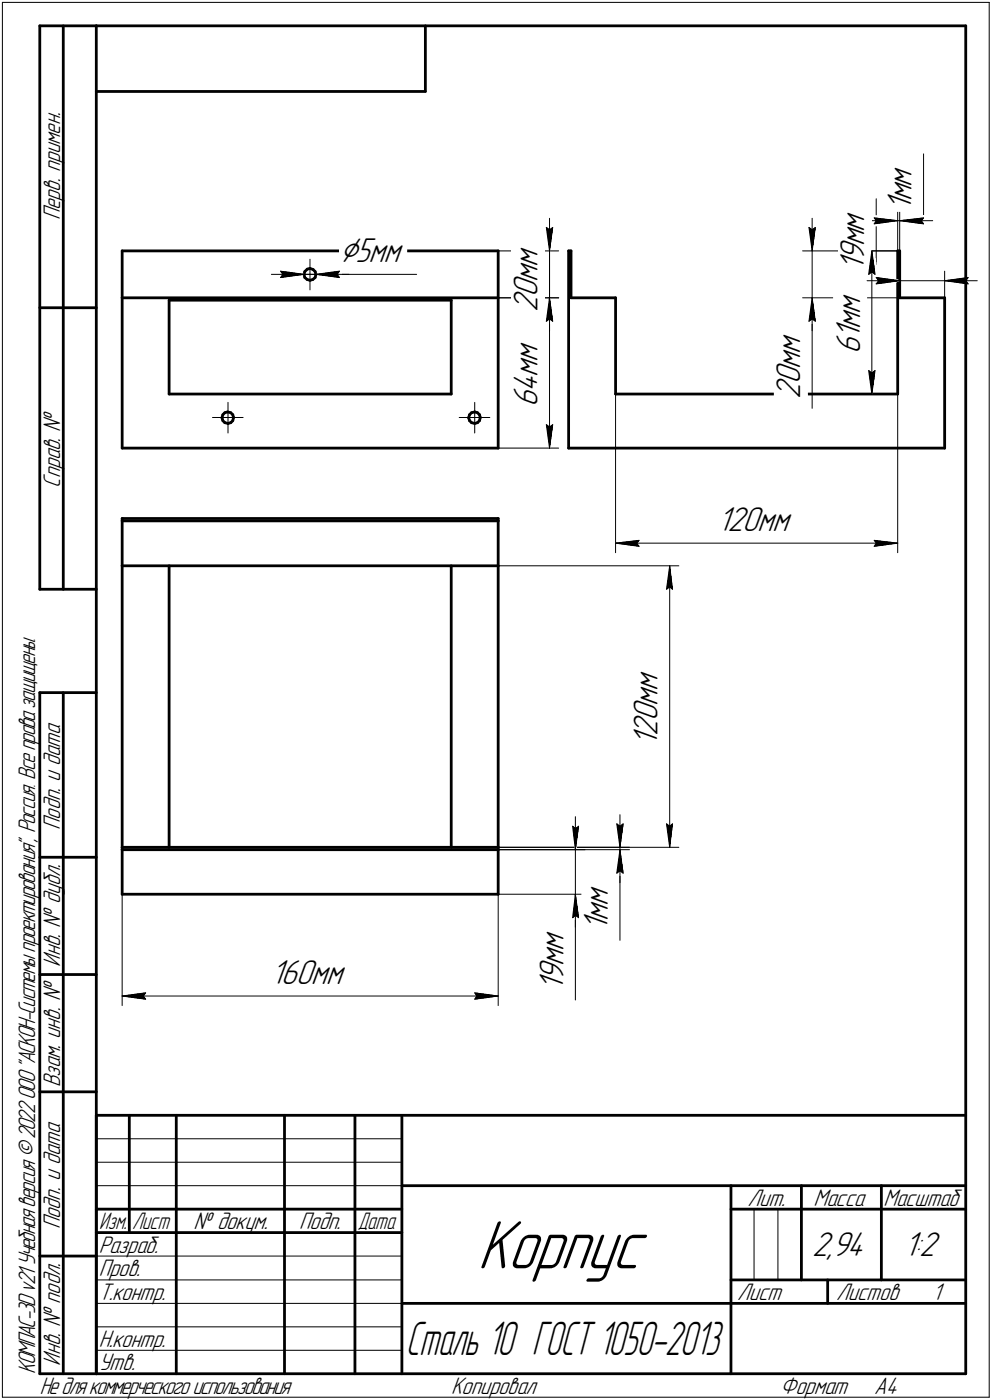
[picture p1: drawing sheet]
<svg xmlns="http://www.w3.org/2000/svg" width="211mm" height="298mm" viewBox="0 0 211 298" stroke-linecap="round" stroke-linejoin="round" font-family="sans-serif">
<defs><g id="words">
<text font-size="15.6" x="101.6" y="270.1">Корпус</text>
<text font-size="10.6" x="86.4" y="288.5">Сталь 10 ГОСТ 1050-2013</text>
<text font-size="8.5" x="72.2" y="55.9">Ç5мм</text>
<g font-size="7.8">
<text x="193.9" y="39.7" transform="rotate(-90 193.9 39.7)">м</text>
<text x="193.9" y="45" transform="rotate(-90 193.9 45)">1</text>
<text x="193.9" y="42.9" transform="rotate(-90 193.9 42.9)">м</text>
<text x="183.9" y="52.5" transform="rotate(-90 183.9 52.5)">м</text>
<text x="183.9" y="49.3" transform="rotate(-90 183.9 49.3)">м</text>
<text x="114.4" y="56.9" transform="rotate(-90 114.4 56.9)">м</text>
<text x="183.9" y="57.8" transform="rotate(-90 183.9 57.8)">1</text>
<text x="183.9" y="55.7" transform="rotate(-90 183.9 55.7)">9</text>
<text x="114.4" y="63.3" transform="rotate(-90 114.4 63.3)">0</text>
<text x="114.4" y="60.1" transform="rotate(-90 114.4 60.1)">м</text>
<text x="114.4" y="66.4" transform="rotate(-90 114.4 66.4)">2</text>
<text x="183" y="70.1" transform="rotate(-90 183 70.1)">м</text>
<text x="183" y="67" transform="rotate(-90 183 67)">м</text>
<text x="114.4" y="77.2" transform="rotate(-90 114.4 77.2)">м</text>
<text x="170.3" y="75.4" transform="rotate(-90 170.3 75.4)">м</text>
<text x="183" y="75.4" transform="rotate(-90 183 75.4)">6</text>
<text x="183" y="72.2" transform="rotate(-90 183 72.2)">1</text>
<text x="114.4" y="83.5" transform="rotate(-90 114.4 83.5)">4</text>
<text x="114.4" y="80.3" transform="rotate(-90 114.4 80.3)">м</text>
<text x="170.3" y="81.8" transform="rotate(-90 170.3 81.8)">0</text>
<text x="170.3" y="78.6" transform="rotate(-90 170.3 78.6)">м</text>
<text x="114.4" y="86.7" transform="rotate(-90 114.4 86.7)">6</text>
<text x="170.3" y="85" transform="rotate(-90 170.3 85)">2</text>
<text x="152.7" y="113.2">120мм</text>
<text x="139.9" y="147.1" transform="rotate(-90 139.9 147.1)">м</text>
<text x="139.9" y="153.5" transform="rotate(-90 139.9 153.5)">0</text>
<text x="139.9" y="150.3" transform="rotate(-90 139.9 150.3)">м</text>
<text x="139.9" y="158.8" transform="rotate(-90 139.9 158.8)">1</text>
<text x="139.9" y="156.6" transform="rotate(-90 139.9 156.6)">2</text>
<text x="129.4" y="196.1" transform="rotate(-90 129.4 196.1)">м</text>
<text x="129.4" y="192.9" transform="rotate(-90 129.4 192.9)">м</text>
<text x="119.9" y="202.5" transform="rotate(-90 119.9 202.5)">м</text>
<text x="129.4" y="198.2" transform="rotate(-90 129.4 198.2)">1</text>
<text x="57.7" y="209.6">160мм</text>
<text x="119.9" y="208.8" transform="rotate(-90 119.9 208.8)">9</text>
<text x="119.9" y="205.6" transform="rotate(-90 119.9 205.6)">м</text>
<text x="119.9" y="210.9" transform="rotate(-90 119.9 210.9)">1</text>
<text x="172.8" y="267.5">2,94</text>
<text x="192.4" y="267.5">1:2</text>
</g>
<g font-size="5.4">
<text x="12.8" y="46.9" transform="rotate(-90 12.8 46.9)">Перв. примен.</text>
<text x="12.8" y="103.8" transform="rotate(-90 12.8 103.8)">Справ. №</text>
<text x="12.8" y="176.7" transform="rotate(-90 12.8 176.7)">Подп. и дата</text>
<text x="12.8" y="205.8" transform="rotate(-90 12.8 205.8)">Инв. № дубл.</text>
<text x="12.8" y="231.6" transform="rotate(-90 12.8 231.6)">Взам. инв. №</text>
<text x="159.1" y="256.8">Лит.</text>
<text x="173.1" y="256.8">Масса</text>
<text x="188" y="256.8">Масштаб</text>
<text x="12.8" y="261.7" transform="rotate(-90 12.8 261.7)">Подп. и дата</text>
<text x="41.2" y="261.8">№ докум.</text>
<text x="63.6" y="261.8">Подп.</text>
<text x="21" y="266.8">Разраб.</text>
<text x="21" y="271.8">Пров.</text>
<text x="21" y="276.8">Т.контр.</text>
<text x="156.9" y="276.8">Лист</text>
<text x="177.9" y="276.8">Листов</text>
<text x="198.4" y="276.8">1</text>
<text x="21" y="286.8">Н.контр.</text>
<text x="7.5" y="292.5" transform="rotate(-90 7.5 292.5)">КОМПАС-3Dv21 Учебнаяверсия©2022ООО&quot;АСКОН-Системыпроектирования&quot;, Россия. Всеправазащищены.</text>
<text x="12.8" y="290.8" transform="rotate(-90 12.8 290.8)">Инв. № подл.</text>
<text x="21" y="291.8">Утв.</text>
<text x="8.5" y="296.7">Недлякоммерческогоиспользования</text>
<text x="96" y="296.8">Копировал</text>
<text x="166" y="296.8">Формат</text>
<text x="186" y="296.8">A4</text>
</g>
<g font-size="5.3">
<text x="21.1" y="261.8">Изм.</text>
<text x="28.1" y="261.8">Лист</text>
<text x="76.1" y="261.8">Дата</text>
</g>
</g></defs>
<g fill="none" stroke="#000" stroke-width=".59">
<path d="M8.5 5.5v120zM8.5 5.5h12zM13.5 5.5v120zM20.5 5.5v287zM20.5 5.5h185zM20.5 19.5h70zM90.5 5.5v14zM205.5 5.5v287zM26 53.4v10zM26 53.4h80zM64.7 58.4l.2 .7zM64.9 57.8l-.2 .6z"/>
<path d="M64.9 59.1l.5 .4zM65.4 57.3l.6-.2zM65.4 57.3l-.5 .5zM65.4 59.5l.6 .2zM66 59.7l.5-.2zM66 57.1l.6 .3zM66.5 59.5l.6-.4zM66.6 57.4l.5 .4zM67.1 57.8l.1 .6zM67.2 58.4l-.1 .7zM106 53.4v10zM121 53.4v42z"/>
<path d="M121 53.4h.5zM121.5 53.4v10zM191 53.4v30.5zM191 53.4h.4zM191.4 53.4v10zM8.5 65.5h12zM26 63.4v32zM26 63.4h80zM36 63.9v20zM36 63.9h60zM96 63.9v20zM106 63.4v32z"/>
<path d="M121.5 63.4h9.5zM131 63.4v20.5zM191.4 63.4h9.6zM201 63.4v32zM26 95.4h80zM36 83.9h60zM47.2 89l.2 .6zM47.2 89h.1M47.4 88.3l-.2 .6zM47.4 88.3l.4-.4zM47.4 89.6l.4 .4zM47.8 87.9l.6-.2z"/>
<path d="M47.8 90l.7 .2zM48.4 87.7l.7 .2zM48.5 90.2l.6-.2zM49.1 87.9l.4 .4zM49.5 88.3l.2 .6zM49.5 89.6l-.4 .4zM49.7 88.9l-.2 .7zM99.7 89l.2 .6zM99.7 89h.1M99.9 88.3l-.2 .6zM99.9 88.3l.4-.4zM99.9 89.6l.4 .4z"/>
<path d="M100.3 87.9l.7-.2zM100.3 90l.7 .2zM101 87.7l.6 .2zM101 90.2l.6-.2zM101.6 87.9l.4 .4zM102 88.3l.2 .6zM102 89.6l-.4 .4zM102.2 88.9l-.2 .7zM121 95.4h80zM131 83.9h60zM26 110.9h80zM26 110.9v9.6z"/>
<path d="M26 110.4h80zM26 110.4v.5zM106 110.9v9.6zM106 110.4v.5zM8.5 125.5h12zM26 120.5v59.9zM26 120.5h80zM36 120.5v59.9zM96 120.5v59.9zM106 120.5v59.9zM8.5 147.5v145zM8.5 147.5h12z"/>
<path d="M13.5 147.5v145zM8.5 182.5h12zM26 180.9v9.5zM26 190.4h80zM26 180.4h80zM26 180.4v.5zM26 180.9h80zM106 180.9v9.5zM106 180.4v.5zM8.5 207.5h12zM8.5 232.5h12zM20.5 237.5h185z"/>
<path d="M20.5 237.5v55zM27.5 237.5v25zM37.5 237.5v55zM60.5 237.5v55zM75.5 237.5v55zM85.5 237.5v55zM20.5 257.5h65zM85.5 252.5h120zM155.5 252.5v40zM155.5 257.5h15zM170.5 252.5v20zM170.5 257.5h35z"/>
<path d="M187.5 252.5v20zM8.5 267.5h12zM20.5 262.5h65zM85.5 277.5h70zM155.5 277.5h50zM155.5 272.5h50zM176.1 272.5v5zM8.5 292.5h12zM20.5 292.5h185z"/>
</g>
<g fill="none" stroke="#000" stroke-width=".21">
<path d="M.5 .5v297zM.5 .5h210zM210.5 .5v297zM196.5 32.8v14.2zM57.7 58.4h7zM59.7 57.7l5 .7zM59.7 57.7l.5 .7zM59.7 59.1l5-.7zM60.2 58.4l-.5 .7zM62.7 58.4h3.3zM64.7 58.4h2.5zM66 58.4v3.3z"/>
<path d="M66 55.2v3.2zM66 58.4h3.3zM67.2 58.4h21.4zM67.2 58.4l5 .7zM67.2 58.4l5-.7zM67.2 58.4h7.1zM71.7 58.4l.5 .7zM72.2 57.7l-.5 .7zM106 53.4h12.9zM116.2 48.4l.7 .5zM116.2 48.4l.7 5zM116.9 50v18.4z"/>
<path d="M116.9 48.9l.7-.5zM116.9 46.5v6.9zM116.9 53.4v10zM117.6 48.4l-.7 5zM170.8 53.4h20.6zM172.1 48.4l.7 .5zM172.1 48.4l.7 5zM172.8 48.9l.7-.5zM172.8 46.5v6.9zM172.8 53.4v10zM173.5 48.4l-.7 5zM183.6 53.4h7.4z"/>
<path d="M184 47h7zM184.5 59.8h6.9zM184.8 58.4l.7-.5zM185.5 53.4l.7 5zM185.5 57.9l.7 .5zM185.5 53.4l-.7 5zM185.5 53.4v30.5zM186 46.4l5 .6zM186 46.4l.4 .6zM186 47.7l5-.7zM186.4 59.8h5zM186.4 42.3v17.5z"/>
<path d="M186.4 47l-.4 .7zM186.4 59.1l5 .7zM186.4 59.1l.5 .7zM186.9 59.8l-.5 .7zM191 45v8.4zM191 47h.4zM191.4 47h5.1zM191.4 45v8.4zM191.4 57.7v5.7zM191.4 47l5.1 .7zM191.4 47l5.1-.6zM191.4 47h7.1z"/>
<path d="M191.4 59.8h9.6zM196 47l.5 .7zM196.5 46.4l-.5 .6zM201 57.7v5.7zM201 59.8l5 .7zM201 59.8l5-.7zM201 59.8h6.9zM205.5 59.8l.5 .7zM206 59.1l-.5 .7zM106 63.4h12.9zM116.2 68.4l.7-.5zM116.9 63.4v5z"/>
<path d="M116.9 63.4l.7 5zM116.9 67.9l.7 .5zM116.9 63.4l-.7 5zM116.9 63.4v32zM116.9 63.4v7zM170.8 63.4h20.6zM172.1 68.4l.7-.5zM172.8 63.4v5zM172.8 68.4v18.6zM172.8 63.4l-.7 5zM172.8 67.9l.7 .5zM172.8 63.4l.7 5z"/>
<path d="M172.8 63.4v7zM184.8 78.9l.7 5zM184.8 78.9l.7 .5zM185.5 79.4l.7-.5zM186.2 78.9l-.7 5zM186.4 60.5l5-.7zM45.2 88.9h3.3zM48.5 88.9h3.2zM48.5 88.9v3.3zM48.5 85.7v3.2zM97.7 88.9h3.3zM101 88.9h3.2z"/>
<path d="M101 88.9v3.3zM101 85.7v3.2zM106 95.4h12.9zM116.2 90.4l.7 5zM116.2 90.4l.7 .5zM116.9 90.9l.7-.5zM117.6 90.4l-.7 5zM131 83.9v33.8zM183.6 83.9h7.4zM191 83.9v33.8zM131 115.7l5-.6zM131 115.7l5 .6z"/>
<path d="M131 115.7h60zM135.5 115.7l.5 .6zM136 115.1l-.5 .6zM186 116.3l5-.6zM186 115.1l.4 .6zM186 115.1l5 .6zM186.4 115.7l-.4 .6zM96 120.5h48.4zM141.8 125.5l.7-.5zM142.5 120.5l.6 5zM142.5 125l.6 .5zM142.5 120.5l-.7 5z"/>
<path d="M142.5 120.5v59.9zM121.8 175.9l.6 .5zM121.8 175.9l.6 5zM122.4 176.4l.7-.5zM122.4 173.9v7zM123.1 175.9l-.7 5zM131.2 175.4l.7 .5zM131.2 175.4l.7 5zM131.9 175.9l.7-.5zM131.9 173.5v6.9zM132.6 175.4l-.7 5zM141.8 175.4l.7 5z"/>
<path d="M141.8 175.4l.7 .5zM142.5 175.9l.6-.5zM143.1 175.4l-.6 5zM26 190.4v23.7zM96 180.4h48.4zM106 190.4v23.7zM106 190.4h18.5zM106 180.9h18.5zM106 180.9h27.9zM106 180.4h27.9zM121.8 195.4l.6-.5zM122.4 190.4v5.1z"/>
<path d="M122.4 195.5v17.4zM122.4 190.4l-.6 5zM122.4 194.9l.7 .5zM122.4 190.4l.7 5zM122.4 190.4v7zM122.4 180.9v9.5zM131.2 185.9l.7-.5zM131.9 180.9v5zM131.9 185.9v14.3zM131.9 180.9l-.7 5zM131.9 185.4l.7 .5zM131.9 180.9l.7 5z"/>
<path d="M131.9 180.9v7.1zM131.9 180.4v.5zM26 212.1l5-.7zM26 212.1l5 .7zM26 212.1h80zM30.5 212.1l.5 .7zM31 211.4l-.5 .7zM101 212.8l5-.7zM101 211.4l.4 .7zM101 211.4l5 .7zM101.4 212.1l-.4 .7zM20.5 247.5h65z"/>
<path d="M20.5 252.5h65zM20.5 242.5h65zM160.4 257.5v15zM165.5 257.5v15zM20.5 267.5h65zM20.5 272.5h65zM20.5 277.5h65zM.5 297.5h210zM20.5 282.5h65zM20.5 287.5h65z"/>
</g>
<g fill="#fff" stroke="#fff" stroke-width=".21">
<path d="M59.2 57.3h.7zM59.2 57.4h1.3zM59.2 57.5h1.8zM59.2 57.6h2.5zM59.2 57.7h3.1zM59.2 57.7h3.7zM59.2 57.8h4zM59.2 57.9h4.2zM59.2 58h4.4zM59.2 58.1h4.6zM59.2 58.2h4.9zM59.2 58.3h5.1zM59.2 58.3h5.3zM59.2 58.4h5.5zM59.2 58.5h5.3zM59.2 58.6h5.1zM59.2 58.7h4.9zM59.2 58.8h4.7zM59.2 58.8h4.6zM59.2 58.9h4.3zM59.2 59h4.1zM59.2 59.1h4zM59.2 59.2h3.7zM59.2 59.3h3.1zM59.2 59.4h2.5zM59.2 59.4h1.8zM59.2 59.5h1.3zM59.2 59.6h.7z"/>
<path d="M72.1 57.3h.6zM71.5 57.4h1.2zM70.9 57.5h1.8zM70.3 57.6h2.4zM69.7 57.7h3zM69 57.7h3.7zM68.8 57.8h3.9zM68.6 57.9h4.1zM68.4 58h4.3zM68.2 58.1h4.5zM67.9 58.2h4.8zM67.7 58.3h5zM67.5 58.3h5.2zM67.2 58.4h5.5zM67.5 58.5h5.2zM67.6 58.6h5.1zM67.8 58.7h4.9zM68.1 58.8h4.6zM68.2 58.8h4.5zM68.4 58.9h4.3zM68.7 59h4zM68.8 59.1h3.9zM69 59.2h3.7zM69.7 59.3h3zM70.3 59.4h2.4zM70.9 59.4h1.8zM71.5 59.5h1.2zM72.1 59.6h.6z"/>
<path d="M72.2 50.2h14.4zM72.2 50.3h14.4zM72.2 50.4h14.4zM72.2 50.5h14.4zM72.2 50.5h14.4zM72.2 50.6h14.4zM72.2 50.7h14.4zM72.2 50.8h14.4zM72.2 50.9h14.4zM72.2 51h14.4zM72.2 51.1h14.4zM72.2 51.1h14.4zM72.2 51.2h14.4zM72.2 51.3h14.4zM72.2 51.4h14.4zM72.2 51.5h14.4zM72.2 51.6h14.4zM72.2 51.6h14.4zM72.2 51.7h14.4zM72.2 51.8h14.4zM72.2 51.9h14.4zM72.2 52h14.4zM72.2 52.1h14.4zM72.2 52.2h14.4zM72.2 52.2h14.4zM72.2 52.3h14.4zM72.2 52.4h14.4zM72.2 52.5h14.4zM72.2 52.6h14.4zM72.2 52.7h14.4zM72.2 52.7h14.4zM72.2 52.8h14.4zM72.2 52.9h14.4zM72.2 53h14.4zM72.2 53.1h14.4zM72.2 53.2h14.4zM72.2 53.3h14.4zM72.2 53.3h14.4zM72.2 53.4h14.4zM72.2 53.5h14.4zM72.2 53.6h14.4zM72.2 53.7h14.4zM72.2 53.8h14.4zM72.2 53.8h14.4zM72.2 53.9h14.4zM72.2 54h14.4zM72.2 54.1h14.4zM72.2 54.2h14.4zM72.2 54.3h14.4zM72.2 54.4h14.4zM72.2 54.4h14.4zM72.2 54.5h14.4zM72.2 54.6h14.4zM72.2 54.7h14.4zM72.2 54.8h14.4zM72.2 54.9h14.4zM72.2 54.9h14.4zM72.2 55h14.4zM72.2 55.1h14.4zM72.2 55.2h14.4zM72.2 55.3h14.4zM72.2 55.4h14.4zM72.2 55.5h14.4zM72.2 55.5h14.4zM72.2 55.6h14.4zM72.2 55.7h14.4zM72.2 55.8h14.4zM72.2 55.9h14.4zM72.2 56h14.4zM72.2 56h14.4zM72.2 56.1h14.4zM72.2 56.2h14.4zM72.2 56.3h14.4zM72.2 56.4h14.4zM72.2 56.5h14.4zM72.2 56.6h14.4zM72.2 56.6h14.4zM72.2 56.7h14.4zM72.2 56.8h14.4zM72.2 56.9h14.4zM72.2 57h14.4zM72.2 57.1h14.4zM72.2 57.1h14.4zM72.2 57.2h14.4zM72.2 57.3h14.4z"/>
<path d="M108.8 72.2h7.1zM108.8 72.3h7.1zM108.8 72.4h7.1zM108.8 72.5h7.1zM108.8 72.6h7.1zM108.8 72.6h7.1zM108.8 72.7h7.1zM108.8 72.8h7.1zM108.8 72.9h7.1zM108.8 73h7.1zM108.8 73.1h7.1zM108.8 73.2h7.1zM108.8 73.2h7.1zM108.8 73.3h7.1zM108.8 73.4h7.1zM108.8 73.5h7.1zM108.8 73.6h7.1zM108.8 73.7h7.1zM108.8 73.7h7.1zM108.8 73.8h7.1zM108.8 73.9h7.1zM108.8 74h7.1zM108.8 74.1h7.1zM108.8 74.2h7.1zM108.8 74.3h7.1zM108.8 74.3h7.1zM108.8 74.4h7.1zM108.8 74.5h7.1zM108.8 74.6h7.1zM108.8 74.7h7.1zM108.8 74.8h7.1zM108.8 74.8h7.1zM108.8 74.9h7.1zM108.8 75h7.1zM108.8 75.1h7.1zM108.8 75.2h7.1zM108.8 75.3h7.1zM108.8 75.4h7.1zM108.8 75.4h7.1zM108.8 75.5h7.1zM108.8 75.6h7.1zM108.8 75.7h7.1zM108.8 75.8h7.1zM108.8 75.9h7.1zM108.8 75.9h7.1zM108.8 76h7.1zM108.8 76.1h7.1zM108.8 76.2h7.1zM108.8 76.3h7.1zM108.8 76.4h7.1zM108.8 76.5h7.1zM108.8 76.5h7.1zM108.8 76.6h7.1zM108.8 76.7h7.1zM108.8 76.8h7.1zM108.8 76.9h7.1zM108.8 77h7.1zM108.8 77h7.1zM108.8 77.1h7.1zM108.8 77.2h7.1zM108.8 77.3h7.1zM108.8 77.4h7.1zM108.8 77.5h7.1zM108.8 77.6h7.1zM108.8 77.6h7.1zM108.8 77.7h7.1zM108.8 77.8h7.1zM108.8 77.9h7.1zM108.8 78h7.1zM108.8 78.1h7.1zM108.8 78.1h7.1zM108.8 78.2h7.1zM108.8 78.3h7.1zM108.8 78.4h7.1zM108.8 78.5h7.1zM108.8 78.6h7.1zM108.8 78.7h7.1zM108.8 78.7h7.1zM108.8 78.8h7.1zM108.8 78.9h7.1zM108.8 79h7.1zM108.8 79.1h7.1zM108.8 79.2h7.1zM108.8 79.2h7.1zM108.8 79.3h7.1zM108.8 79.4h7.1zM108.8 79.5h7.1zM108.8 79.6h7.1zM108.8 79.7h7.1zM108.8 79.8h7.1zM108.8 79.8h7.1zM108.8 79.9h7.1zM108.8 80h7.1zM108.8 80.1h7.1zM108.8 80.2h7.1zM108.8 80.3h7.1zM108.8 80.3h7.1zM108.8 80.4h7.1zM108.8 80.5h7.1zM108.8 80.6h7.1zM108.8 80.7h7.1zM108.8 80.8h7.1zM108.8 80.9h7.1zM108.8 80.9h7.1zM108.8 81h7.1zM108.8 81.1h7.1zM108.8 81.2h7.1zM108.8 81.3h7.1zM108.8 81.4h7.1zM108.8 81.4h7.1zM108.8 81.5h7.1zM108.8 81.6h7.1zM108.8 81.7h7.1zM108.8 81.8h7.1zM108.8 81.9h7.1zM108.8 82h7.1zM108.8 82h7.1zM108.8 82.1h7.1zM108.8 82.2h7.1zM108.8 82.3h7.1zM108.8 82.4h7.1zM108.8 82.5h7.1zM108.8 82.5h7.1zM108.8 82.6h7.1zM108.8 82.7h7.1zM108.8 82.8h7.1zM108.8 82.9h7.1zM108.8 83h7.1zM108.8 83.1h7.1zM108.8 83.1h7.1zM108.8 83.2h7.1zM108.8 83.3h7.1zM108.8 83.4h7.1zM108.8 83.5h7.1zM108.8 83.6h7.1zM108.8 83.7h7.1zM108.8 83.7h7.1zM108.8 83.8h7.1zM108.8 83.9h7.1zM108.8 84h7.1zM108.8 84.1h7.1zM108.8 84.2h7.1zM108.8 84.2h7.1zM108.8 84.3h7.1zM108.8 84.4h7.1zM108.8 84.5h7.1zM108.8 84.6h7.1zM108.8 84.7h7.1zM108.8 84.8h7.1zM108.8 84.8h7.1zM108.8 84.9h7.1zM108.8 85h7.1zM108.8 85.1h7.1zM108.8 85.2h7.1zM108.8 85.3h7.1zM108.8 85.3h7.1zM108.8 85.4h7.1zM108.8 85.5h7.1zM108.8 85.6h7.1zM108.8 85.7h7.1zM108.8 85.8h7.1zM108.8 85.9h7.1zM108.8 85.9h7.1zM108.8 86h7.1zM108.8 86.1h7.1zM108.8 86.2h7.1zM108.8 86.3h7.1zM108.8 86.4h7.1zM108.8 86.4h7.1zM108.8 86.5h7.1zM108.8 86.6h7.1z"/>
<path d="M115.7 89.9h2.4zM115.7 90h2.4zM115.7 90.1h2.4zM115.7 90.2h2.4zM115.7 90.3h2.4zM115.7 90.3h2.4zM115.7 90.4h2.4zM115.7 90.5h2.4zM115.8 90.6h2.3zM115.8 90.7h2.2zM115.8 90.8h2.2zM115.8 90.8h2.2zM115.8 90.9h2.2zM115.8 91h2.2zM115.8 91.1h2.2zM115.9 91.2h2.1zM115.9 91.3h2.1zM115.9 91.4h2.1zM115.9 91.4h2zM115.9 91.5h2zM115.9 91.6h2zM115.9 91.7h2zM115.9 91.8h2zM116 91.9h1.9zM116 91.9h1.9zM116 92h1.9zM116 92.1h1.9zM116 92.2h1.9zM116 92.3h1.9zM116 92.4h1.9zM116.1 92.5h1.8zM116.1 92.5h1.8zM116.1 92.6h1.8zM116.1 92.7h1.8zM116.1 92.8h1.8zM116.1 92.9h1.8zM116.1 93h1.7zM116.2 93h1.6zM116.2 93.1h1.6zM116.2 93.2h1.6zM116.2 93.3h1.6zM116.2 93.4h1.6zM116.2 93.5h1.6zM116.2 93.6h1.6zM116.2 93.6h1.5zM116.2 93.7h1.5zM116.2 93.8h1.5zM116.3 93.9h1.3zM116.3 94h1.3zM116.4 94.1h1.1zM116.4 94.1h1.1zM116.4 94.2h1zM116.5 94.3h.9zM116.5 94.4h.9zM116.6 94.5h.7zM116.6 94.6h.7zM116.7 94.7h.6zM116.7 94.7h.6zM116.7 94.8h.5zM116.8 94.9h.4zM116.8 95h.4zM116.8 95.1h.3zM116.8 95.2h.3z"/>
<path d="M116.8 63.7h.3zM116.8 63.8h.3zM116.8 63.8h.4zM116.8 63.9h.4zM116.7 64h.5zM116.7 64.1h.6zM116.7 64.2h.6zM116.6 64.3h.7zM116.6 64.3h.7zM116.5 64.4h.9zM116.5 64.5h.9zM116.4 64.6h1zM116.4 64.7h1.1zM116.4 64.8h1.1zM116.3 64.9h1.3zM116.3 64.9h1.3zM116.2 65h1.5zM116.2 65.1h1.5zM116.2 65.2h1.5zM116.2 65.3h1.6zM116.2 65.4h1.6zM116.2 65.4h1.6zM116.2 65.5h1.6zM116.2 65.6h1.6zM116.2 65.7h1.6zM116.2 65.8h1.6zM116.1 65.9h1.7zM116.1 66h1.8zM116.1 66h1.8zM116.1 66.1h1.8zM116.1 66.2h1.8zM116.1 66.3h1.8zM116.1 66.4h1.8zM116 66.5h1.9zM116 66.5h1.9zM116 66.6h1.9zM116 66.7h1.9zM116 66.8h1.9zM116 66.9h1.9zM116 67h1.9zM115.9 67.1h2zM115.9 67.1h2zM115.9 67.2h2zM115.9 67.3h2zM115.9 67.4h2zM115.9 67.5h2.1zM115.9 67.6h2.1zM115.9 67.6h2.1zM115.8 67.7h2.2zM115.8 67.8h2.2zM115.8 67.9h2.2zM115.8 68h2.2zM115.8 68.1h2.2zM115.8 68.2h2.2zM115.8 68.2h2.3zM115.7 68.3h2.4zM115.7 68.4h2.4zM115.7 68.5h2.4zM115.7 68.6h2.4zM115.7 68.7h2.4zM115.7 68.7h2.4zM115.7 68.8h2.4z"/>
<path d="M108.8 51.9h7.1zM108.8 52h7.1zM108.8 52.1h7.1zM108.8 52.2h7.1zM108.8 52.2h7.1zM108.8 52.3h7.1zM108.8 52.4h7.1zM108.8 52.5h7.1zM108.8 52.6h7.1zM108.8 52.7h7.1zM108.8 52.7h7.1zM108.8 52.8h7.1zM108.8 52.9h7.1zM108.8 53h7.1zM108.8 53.1h7.1zM108.8 53.2h7.1zM108.8 53.3h7.1zM108.8 53.3h7.1zM108.8 53.4h7.1zM108.8 53.5h7.1zM108.8 53.6h7.1zM108.8 53.7h7.1zM108.8 53.8h7.1zM108.8 53.8h7.1zM108.8 53.9h7.1zM108.8 54h7.1zM108.8 54.1h7.1zM108.8 54.2h7.1zM108.8 54.3h7.1zM108.8 54.4h7.1zM108.8 54.4h7.1zM108.8 54.5h7.1zM108.8 54.6h7.1zM108.8 54.7h7.1zM108.8 54.8h7.1zM108.8 54.9h7.1zM108.8 54.9h7.1zM108.8 55h7.1zM108.8 55.1h7.1zM108.8 55.2h7.1zM108.8 55.3h7.1zM108.8 55.4h7.1zM108.8 55.5h7.1zM108.8 55.5h7.1zM108.8 55.6h7.1zM108.8 55.7h7.1zM108.8 55.8h7.1zM108.8 55.9h7.1zM108.8 56h7.1zM108.8 56h7.1zM108.8 56.1h7.1zM108.8 56.2h7.1zM108.8 56.3h7.1zM108.8 56.4h7.1zM108.8 56.5h7.1zM108.8 56.6h7.1zM108.8 56.6h7.1zM108.8 56.7h7.1zM108.8 56.8h7.1zM108.8 56.9h7.1zM108.8 57h7.1zM108.8 57.1h7.1zM108.8 57.1h7.1zM108.8 57.2h7.1zM108.8 57.3h7.1zM108.8 57.4h7.1zM108.8 57.5h7.1zM108.8 57.6h7.1zM108.8 57.7h7.1zM108.8 57.7h7.1zM108.8 57.8h7.1zM108.8 57.9h7.1zM108.8 58h7.1zM108.8 58.1h7.1zM108.8 58.2h7.1zM108.8 58.3h7.1zM108.8 58.3h7.1zM108.8 58.4h7.1zM108.8 58.5h7.1zM108.8 58.6h7.1zM108.8 58.7h7.1zM108.8 58.8h7.1zM108.8 58.8h7.1zM108.8 58.9h7.1zM108.8 59h7.1zM108.8 59.1h7.1zM108.8 59.2h7.1zM108.8 59.3h7.1zM108.8 59.4h7.1zM108.8 59.4h7.1zM108.8 59.5h7.1zM108.8 59.6h7.1zM108.8 59.7h7.1zM108.8 59.8h7.1zM108.8 59.9h7.1zM108.8 59.9h7.1zM108.8 60h7.1zM108.8 60.1h7.1zM108.8 60.2h7.1zM108.8 60.3h7.1zM108.8 60.4h7.1zM108.8 60.5h7.1zM108.8 60.5h7.1zM108.8 60.6h7.1zM108.8 60.7h7.1zM108.8 60.8h7.1zM108.8 60.9h7.1zM108.8 61h7.1zM108.8 61h7.1zM108.8 61.1h7.1zM108.8 61.2h7.1zM108.8 61.3h7.1zM108.8 61.4h7.1zM108.8 61.5h7.1zM108.8 61.6h7.1zM108.8 61.6h7.1zM108.8 61.7h7.1zM108.8 61.8h7.1zM108.8 61.9h7.1zM108.8 62h7.1zM108.8 62.1h7.1zM108.8 62.1h7.1zM108.8 62.2h7.1zM108.8 62.3h7.1zM108.8 62.4h7.1zM108.8 62.5h7.1zM108.8 62.6h7.1zM108.8 62.7h7.1zM108.8 62.7h7.1zM108.8 62.8h7.1zM108.8 62.9h7.1zM108.8 63h7.1zM108.8 63.1h7.1zM108.8 63.2h7.1zM108.8 63.2h7.1zM108.8 63.3h7.1zM108.8 63.4h7.1zM108.8 63.5h7.1zM108.8 63.6h7.1zM108.8 63.7h7.1zM108.8 63.8h7.1zM108.8 63.8h7.1zM108.8 63.9h7.1zM108.8 64h7.1zM108.8 64.1h7.1zM108.8 64.2h7.1zM108.8 64.3h7.1zM108.8 64.3h7.1zM108.8 64.4h7.1zM108.8 64.5h7.1zM108.8 64.6h7.1zM108.8 64.7h7.1zM108.8 64.8h7.1zM108.8 64.9h7.1zM108.8 64.9h7.1zM108.8 65h7.1zM108.8 65.1h7.1zM108.8 65.2h7.1zM108.8 65.3h7.1zM108.8 65.4h7.1zM108.8 65.4h7.1zM108.8 65.5h7.1zM108.8 65.6h7.1zM108.8 65.7h7.1zM108.8 65.8h7.1zM108.8 65.9h7.1zM108.8 66h7.1zM108.8 66h7.1zM108.8 66.1h7.1zM108.8 66.2h7.1zM108.8 66.3h7.1zM108.8 66.4h7.1z"/>
<path d="M116.8 63.7h.3zM116.8 63.8h.3zM116.8 63.8h.4zM116.8 63.9h.4zM116.7 64h.5zM116.7 64.1h.6zM116.7 64.2h.6zM116.6 64.3h.7zM116.6 64.3h.7zM116.5 64.4h.9zM116.5 64.5h.9zM116.4 64.6h1zM116.4 64.7h1.1zM116.4 64.8h1.1zM116.3 64.9h1.3zM116.3 64.9h1.3zM116.2 65h1.5zM116.2 65.1h1.5zM116.2 65.2h1.5zM116.2 65.3h1.6zM116.2 65.4h1.6zM116.2 65.4h1.6zM116.2 65.5h1.6zM116.2 65.6h1.6zM116.2 65.7h1.6zM116.2 65.8h1.6zM116.1 65.9h1.7zM116.1 66h1.8zM116.1 66h1.8zM116.1 66.1h1.8zM116.1 66.2h1.8zM116.1 66.3h1.8zM116.1 66.4h1.8zM116 66.5h1.9zM116 66.5h1.9zM116 66.6h1.9zM116 66.7h1.9zM116 66.8h1.9zM116 66.9h1.9zM116 67h1.9zM115.9 67.1h2zM115.9 67.1h2zM115.9 67.2h2zM115.9 67.3h2zM115.9 67.4h2zM115.9 67.5h2.1zM115.9 67.6h2.1zM115.9 67.6h2.1zM115.8 67.7h2.2zM115.8 67.8h2.2zM115.8 67.9h2.2zM115.8 68h2.2zM115.8 68.1h2.2zM115.8 68.2h2.2zM115.8 68.2h2.3zM115.7 68.3h2.4zM115.7 68.4h2.4zM115.7 68.5h2.4zM115.7 68.6h2.4zM115.7 68.7h2.4zM115.7 68.7h2.4zM115.7 68.8h2.4z"/>
<path d="M115.7 47.9h2.4zM115.7 48h2.4zM115.7 48.1h2.4zM115.7 48.2h2.4zM115.7 48.3h2.4zM115.7 48.3h2.4zM115.7 48.4h2.4zM115.7 48.5h2.4zM115.8 48.6h2.3zM115.8 48.7h2.2zM115.8 48.8h2.2zM115.8 48.9h2.2zM115.8 48.9h2.2zM115.8 49h2.2zM115.8 49.1h2.2zM115.9 49.2h2.1zM115.9 49.3h2.1zM115.9 49.4h2.1zM115.9 49.4h2zM115.9 49.5h2zM115.9 49.6h2zM115.9 49.7h2zM115.9 49.8h2zM116 49.9h1.9zM116 50h1.9zM116 50h1.9zM116 50.1h1.9zM116 50.2h1.9zM116 50.3h1.9zM116 50.4h1.9zM116.1 50.5h1.8zM116.1 50.5h1.8zM116.1 50.6h1.8zM116.1 50.7h1.8zM116.1 50.8h1.8zM116.1 50.9h1.8zM116.1 51h1.7zM116.2 51.1h1.6zM116.2 51.1h1.6zM116.2 51.2h1.6zM116.2 51.3h1.6zM116.2 51.4h1.6zM116.2 51.5h1.6zM116.2 51.6h1.6zM116.2 51.6h1.5zM116.2 51.7h1.5zM116.2 51.8h1.5zM116.3 51.9h1.3zM116.3 52h1.3zM116.4 52.1h1.1zM116.4 52.2h1.1zM116.4 52.2h1zM116.5 52.3h.9zM116.5 52.4h.9zM116.6 52.5h.7zM116.6 52.6h.7zM116.7 52.7h.6zM116.7 52.7h.6zM116.7 52.8h.5zM116.8 52.9h.4zM116.8 53h.4zM116.8 53.1h.3zM116.8 53.2h.3z"/>
<path d="M134.4 142.2h7.1zM134.4 142.2h7.1zM134.4 142.3h7.1zM134.4 142.4h7.1zM134.4 142.5h7.1zM134.4 142.6h7.1zM134.4 142.7h7.1zM134.4 142.7h7.1zM134.4 142.8h7.1zM134.4 142.9h7.1zM134.4 143h7.1zM134.4 143.1h7.1zM134.4 143.2h7.1zM134.4 143.3h7.1zM134.4 143.3h7.1zM134.4 143.4h7.1zM134.4 143.5h7.1zM134.4 143.6h7.1zM134.4 143.7h7.1zM134.4 143.8h7.1zM134.4 143.8h7.1zM134.4 143.9h7.1zM134.4 144h7.1zM134.4 144.1h7.1zM134.4 144.2h7.1zM134.4 144.3h7.1zM134.4 144.4h7.1zM134.4 144.4h7.1zM134.4 144.5h7.1zM134.4 144.6h7.1zM134.4 144.7h7.1zM134.4 144.8h7.1zM134.4 144.9h7.1zM134.4 144.9h7.1zM134.4 145h7.1zM134.4 145.1h7.1zM134.4 145.2h7.1zM134.4 145.3h7.1zM134.4 145.4h7.1zM134.4 145.5h7.1zM134.4 145.5h7.1zM134.4 145.6h7.1zM134.4 145.7h7.1zM134.4 145.8h7.1zM134.4 145.9h7.1zM134.4 146h7.1zM134.4 146h7.1zM134.4 146.1h7.1zM134.4 146.2h7.1zM134.4 146.3h7.1zM134.4 146.4h7.1zM134.4 146.5h7.1zM134.4 146.6h7.1zM134.4 146.6h7.1zM134.4 146.7h7.1zM134.4 146.8h7.1zM134.4 146.9h7.1zM134.4 147h7.1zM134.4 147.1h7.1zM134.4 147.2h7.1zM134.4 147.2h7.1zM134.4 147.3h7.1zM134.4 147.4h7.1zM134.4 147.5h7.1zM134.4 147.6h7.1zM134.4 147.7h7.1zM134.4 147.7h7.1zM134.4 147.8h7.1zM134.4 147.9h7.1zM134.4 148h7.1zM134.4 148.1h7.1zM134.4 148.2h7.1zM134.4 148.3h7.1zM134.4 148.3h7.1zM134.4 148.4h7.1zM134.4 148.5h7.1zM134.4 148.6h7.1zM134.4 148.7h7.1zM134.4 148.8h7.1zM134.4 148.8h7.1zM134.4 148.9h7.1zM134.4 149h7.1zM134.4 149.1h7.1zM134.4 149.2h7.1zM134.4 149.3h7.1zM134.4 149.4h7.1zM134.4 149.4h7.1zM134.4 149.5h7.1zM134.4 149.6h7.1zM134.4 149.7h7.1zM134.4 149.8h7.1zM134.4 149.9h7.1zM134.4 149.9h7.1zM134.4 150h7.1zM134.4 150.1h7.1zM134.4 150.2h7.1zM134.4 150.3h7.1zM134.4 150.4h7.1zM134.4 150.5h7.1zM134.4 150.5h7.1zM134.4 150.6h7.1zM134.4 150.7h7.1zM134.4 150.8h7.1zM134.4 150.9h7.1zM134.4 151h7.1zM134.4 151h7.1zM134.4 151.1h7.1zM134.4 151.2h7.1zM134.4 151.3h7.1zM134.4 151.4h7.1zM134.4 151.5h7.1zM134.4 151.6h7.1zM134.4 151.6h7.1zM134.4 151.7h7.1zM134.4 151.8h7.1zM134.4 151.9h7.1zM134.4 152h7.1zM134.4 152.1h7.1zM134.4 152.1h7.1zM134.4 152.2h7.1zM134.4 152.3h7.1zM134.4 152.4h7.1zM134.4 152.5h7.1zM134.4 152.6h7.1zM134.4 152.7h7.1zM134.4 152.7h7.1zM134.4 152.8h7.1zM134.4 152.9h7.1zM134.4 153h7.1zM134.4 153.1h7.1zM134.4 153.2h7.1zM134.4 153.2h7.1zM134.4 153.3h7.1zM134.4 153.4h7.1zM134.4 153.5h7.1zM134.4 153.6h7.1zM134.4 153.7h7.1zM134.4 153.8h7.1zM134.4 153.8h7.1zM134.4 153.9h7.1zM134.4 154h7.1zM134.4 154.1h7.1zM134.4 154.2h7.1zM134.4 154.3h7.1zM134.4 154.3h7.1zM134.4 154.4h7.1zM134.4 154.5h7.1zM134.4 154.6h7.1zM134.4 154.7h7.1zM134.4 154.8h7.1zM134.4 154.9h7.1zM134.4 154.9h7.1zM134.4 155h7.1zM134.4 155.1h7.1zM134.4 155.2h7.1zM134.4 155.3h7.1zM134.4 155.4h7.1zM134.4 155.4h7.1zM134.4 155.5h7.1zM134.4 155.6h7.1zM134.4 155.7h7.1zM134.4 155.8h7.1zM134.4 155.9h7.1zM134.4 156h7.1zM134.4 156h7.1zM134.4 156.1h7.1zM134.4 156.2h7.1zM134.4 156.3h7.1zM134.4 156.4h7.1zM134.4 156.5h7.1zM134.4 156.5h7.1zM134.4 156.6h7.1zM134.4 156.7h7.1zM134.4 156.8h7.1zM134.4 156.9h7.1zM134.4 157h7.1zM134.4 157.1h7.1zM134.4 157.1h7.1zM134.4 157.2h7.1zM134.4 157.3h7.1zM134.4 157.4h7.1zM134.4 157.5h7.1zM134.4 157.6h7.1zM134.4 157.6h7.1zM134.4 157.7h7.1zM134.4 157.8h7.1zM134.4 157.9h7.1zM134.4 158h7.1zM134.4 158.1h7.1zM134.4 158.2h7.1zM134.4 158.2h7.1zM134.4 158.3h7.1zM134.4 158.4h7.1zM134.4 158.5h7.1zM134.4 158.6h7.1zM134.4 158.7h7.1z"/>
<path d="M142.4 120.7h.3zM142.4 120.8h.3zM142.3 120.9h.4zM142.3 121h.4zM142.2 121.1h.5zM142.2 121.2h.6zM142.2 121.2h.6zM142.2 121.3h.6zM142.2 121.4h.7zM142.1 121.5h.8zM142.1 121.6h.8zM142 121.7h1zM142 121.8h1zM142 121.8h1.1zM141.9 121.9h1.2zM141.9 122h1.2zM141.8 122.1h1.4zM141.8 122.2h1.4zM141.7 122.3h1.5zM141.7 122.3h1.6zM141.7 122.4h1.6zM141.7 122.5h1.6zM141.7 122.6h1.6zM141.7 122.7h1.6zM141.7 122.8h1.6zM141.7 122.9h1.6zM141.6 122.9h1.7zM141.6 123h1.7zM141.6 123.1h1.7zM141.6 123.2h1.7zM141.6 123.3h1.7zM141.6 123.4h1.7zM141.6 123.4h1.7zM141.6 123.5h1.8zM141.6 123.6h1.8zM141.6 123.7h1.8zM141.6 123.8h1.8zM141.6 123.9h1.8zM141.6 124h1.8zM141.6 124h1.8zM141.5 124.1h2zM141.5 124.2h2zM141.5 124.3h2zM141.5 124.4h2zM141.5 124.5h2zM141.5 124.5h2zM141.5 124.6h2zM141.4 124.7h2.2zM141.4 124.8h2.2zM141.4 124.9h2.2zM141.4 125h2.2zM141.4 125.1h2.2zM141.4 125.1h2.2zM141.4 125.2h2.2zM141.3 125.3h2.4zM141.3 125.4h2.4zM141.3 125.5h2.4zM141.3 125.6h2.4zM141.3 125.6h2.4zM141.3 125.7h2.4zM141.3 125.8h2.4z"/>
<path d="M141.2 174.9h2.5zM141.3 175h2.4zM141.3 175.1h2.4zM141.3 175.2h2.4zM141.3 175.3h2.4zM141.3 175.3h2.4zM141.3 175.4h2.4zM141.3 175.5h2.4zM141.4 175.6h2.2zM141.4 175.7h2.2zM141.4 175.8h2.2zM141.4 175.9h2.2zM141.4 175.9h2.2zM141.4 176h2.2zM141.4 176.1h2.2zM141.5 176.2h2zM141.5 176.3h2zM141.5 176.4h2zM141.5 176.4h2zM141.5 176.5h2zM141.5 176.6h2zM141.5 176.7h2zM141.5 176.8h1.9zM141.6 176.9h1.8zM141.6 177h1.8zM141.6 177h1.8zM141.6 177.1h1.8zM141.6 177.2h1.8zM141.6 177.3h1.8zM141.6 177.4h1.8zM141.6 177.5h1.7zM141.6 177.5h1.7zM141.6 177.6h1.7zM141.6 177.7h1.7zM141.6 177.8h1.7zM141.6 177.9h1.7zM141.6 178h1.7zM141.7 178.1h1.6zM141.7 178.1h1.6zM141.7 178.2h1.6zM141.7 178.3h1.6zM141.7 178.4h1.6zM141.7 178.5h1.6zM141.7 178.6h1.6zM141.7 178.6h1.5zM141.8 178.7h1.4zM141.8 178.8h1.4zM141.9 178.9h1.2zM141.9 179h1.2zM142 179.1h1.1zM142 179.2h1zM142 179.2h1zM142.1 179.3h.8zM142.1 179.4h.8zM142.2 179.5h.7zM142.2 179.6h.6zM142.2 179.7h.6zM142.2 179.7h.6zM142.2 179.8h.5zM142.3 179.9h.4zM142.3 180h.4zM142.4 180.1h.3zM142.4 180.2h.3z"/>
<path d="M57.7 204h16.6zM57.7 204h16.6zM57.7 204.1h16.6zM57.7 204.2h16.6zM57.7 204.3h16.6zM57.7 204.4h16.6zM57.7 204.5h16.6zM57.7 204.6h16.6zM57.7 204.6h16.6zM57.7 204.7h16.6zM57.7 204.8h16.6zM57.7 204.9h16.6zM57.7 205h16.6zM57.7 205.1h16.6zM57.7 205.1h16.6zM57.7 205.2h16.6zM57.7 205.3h16.6zM57.7 205.4h16.6zM57.7 205.5h16.6zM57.7 205.6h16.6zM57.7 205.7h16.6zM57.7 205.7h16.6zM57.7 205.8h16.6zM57.7 205.9h16.6zM57.7 206h16.6zM57.7 206.1h16.6zM57.7 206.2h16.6zM57.7 206.2h16.6zM57.7 206.3h16.6zM57.7 206.4h16.6zM57.7 206.5h16.6zM57.7 206.6h16.6zM57.7 206.7h16.6zM57.7 206.8h16.6zM57.7 206.8h16.6zM57.7 206.9h16.6zM57.7 207h16.6zM57.7 207.1h16.6zM57.7 207.2h16.6zM57.7 207.3h16.6zM57.7 207.3h16.6zM57.7 207.4h16.6zM57.7 207.5h16.6zM57.7 207.6h16.6zM57.7 207.7h16.6zM57.7 207.8h16.6zM57.7 207.9h16.6zM57.7 207.9h16.6zM57.7 208h16.6zM57.7 208.1h16.6zM57.7 208.2h16.6zM57.7 208.3h16.6zM57.7 208.4h16.6zM57.7 208.4h16.6zM57.7 208.5h16.6zM57.7 208.6h16.6zM57.7 208.7h16.6zM57.7 208.8h16.6zM57.7 208.9h16.6zM57.7 209h16.6zM57.7 209h16.6zM57.7 209.1h16.6zM57.7 209.2h16.6zM57.7 209.3h16.6zM57.7 209.4h16.6zM57.7 209.5h16.6zM57.7 209.5h16.6zM57.7 209.6h16.6zM57.7 209.7h16.6zM57.7 209.8h16.6zM57.7 209.9h16.6zM57.7 210h16.6zM57.7 210.1h16.6zM57.7 210.1h16.6zM57.7 210.2h16.6zM57.7 210.3h16.6zM57.7 210.4h16.6zM57.7 210.5h16.6zM57.7 210.6h16.6zM57.7 210.7h16.6zM57.7 210.7h16.6zM57.7 210.8h16.6zM57.7 210.9h16.6zM57.7 211h16.6z"/>
<path d="M30.9 211h.6zM30.3 211.1h1.2zM29.6 211.2h1.9zM29 211.2h2.5zM28.4 211.3h3.1zM27.8 211.4h3.7zM27.6 211.5h3.9zM27.3 211.6h4.2zM27.2 211.7h4.3zM26.9 211.8h4.6zM26.7 211.8h4.8zM26.5 211.9h5zM26.2 212h5.3zM26 212.1h5.5zM26.2 212.2h5.3zM26.4 212.3h5.1zM26.6 212.3h4.9zM26.8 212.4h4.7zM27 212.5h4.5zM27.2 212.6h4.3zM27.4 212.7h4.1zM27.6 212.8h3.9zM27.8 212.9h3.7zM28.4 212.9h3.1zM29 213h2.5zM29.6 213.1h1.9zM30.3 213.2h1.2zM30.9 213.3h.6z"/>
<path d="M100.5 211h.7zM100.5 211.1h1.3zM100.5 211.2h1.9zM100.5 211.2h2.5zM100.5 211.3h3.1zM100.5 211.4h3.7zM100.5 211.5h4zM100.5 211.6h4.2zM100.5 211.7h4.4zM100.5 211.8h4.7zM100.5 211.8h4.9zM100.5 211.9h5.1zM100.5 212h5.3zM100.5 212.1h5.5zM100.5 212.2h5.3zM100.5 212.3h5.2zM100.5 212.3h4.9zM100.5 212.4h4.7zM100.5 212.5h4.6zM100.5 212.6h4.3zM100.5 212.7h4.1zM100.5 212.8h4zM100.5 212.9h3.7zM100.5 212.9h3.1zM100.5 213h2.5zM100.5 213.1h1.9zM100.5 213.2h1.3zM100.5 213.3h.7z"/>
<path d="M114.3 197.4h7.2zM114.3 197.5h7.2zM114.3 197.6h7.2zM114.3 197.7h7.2zM114.3 197.8h7.2zM114.3 197.9h7.2zM114.3 198h7.2zM114.3 198h7.2zM114.3 198.1h7.2zM114.3 198.2h7.2zM114.3 198.3h7.2zM114.3 198.4h7.2zM114.3 198.5h7.2zM114.3 198.5h7.2zM114.3 198.6h7.2zM114.3 198.7h7.2zM114.3 198.8h7.2zM114.3 198.9h7.2zM114.3 199h7.2zM114.3 199.1h7.2zM114.3 199.1h7.2zM114.3 199.2h7.2zM114.3 199.3h7.2zM114.3 199.4h7.2zM114.3 199.5h7.2zM114.3 199.6h7.2zM114.3 199.6h7.2zM114.3 199.7h7.2zM114.3 199.8h7.2zM114.3 199.9h7.2zM114.3 200h7.2zM114.3 200.1h7.2zM114.3 200.2h7.2zM114.3 200.2h7.2zM114.3 200.3h7.2zM114.3 200.4h7.2zM114.3 200.5h7.2zM114.3 200.6h7.2zM114.3 200.7h7.2zM114.3 200.7h7.2zM114.3 200.8h7.2zM114.3 200.9h7.2zM114.3 201h7.2zM114.3 201.1h7.2zM114.3 201.2h7.2zM114.3 201.3h7.2zM114.3 201.3h7.2zM114.3 201.4h7.2zM114.3 201.5h7.2zM114.3 201.6h7.2zM114.3 201.7h7.2zM114.3 201.8h7.2zM114.3 201.8h7.2zM114.3 201.9h7.2zM114.3 202h7.2zM114.3 202.1h7.2zM114.3 202.2h7.2zM114.3 202.3h7.2zM114.3 202.4h7.2zM114.3 202.4h7.2zM114.3 202.5h7.2zM114.3 202.6h7.2zM114.3 202.7h7.2zM114.3 202.8h7.2zM114.3 202.9h7.2zM114.3 202.9h7.2zM114.3 203h7.2zM114.3 203.1h7.2zM114.3 203.2h7.2zM114.3 203.3h7.2zM114.3 203.4h7.2zM114.3 203.5h7.2zM114.3 203.5h7.2zM114.3 203.6h7.2zM114.3 203.7h7.2zM114.3 203.8h7.2zM114.3 203.9h7.2zM114.3 204h7.2zM114.3 204h7.2zM114.3 204.1h7.2zM114.3 204.2h7.2zM114.3 204.3h7.2zM114.3 204.4h7.2zM114.3 204.5h7.2zM114.3 204.6h7.2zM114.3 204.6h7.2zM114.3 204.7h7.2zM114.3 204.8h7.2zM114.3 204.9h7.2zM114.3 205h7.2zM114.3 205.1h7.2zM114.3 205.1h7.2zM114.3 205.2h7.2zM114.3 205.3h7.2zM114.3 205.4h7.2zM114.3 205.5h7.2zM114.3 205.6h7.2zM114.3 205.7h7.2zM114.3 205.7h7.2zM114.3 205.8h7.2zM114.3 205.9h7.2zM114.3 206h7.2zM114.3 206.1h7.2zM114.3 206.2h7.2zM114.3 206.2h7.2zM114.3 206.3h7.2zM114.3 206.4h7.2zM114.3 206.5h7.2zM114.3 206.6h7.2zM114.3 206.7h7.2zM114.3 206.8h7.2zM114.3 206.8h7.2zM114.3 206.9h7.2zM114.3 207h7.2zM114.3 207.1h7.2zM114.3 207.2h7.2zM114.3 207.3h7.2zM114.3 207.3h7.2zM114.3 207.4h7.2zM114.3 207.5h7.2zM114.3 207.6h7.2zM114.3 207.7h7.2zM114.3 207.8h7.2zM114.3 207.9h7.2zM114.3 207.9h7.2zM114.3 208h7.2zM114.3 208.1h7.2zM114.3 208.2h7.2zM114.3 208.3h7.2zM114.3 208.4h7.2zM114.3 208.4h7.2zM114.3 208.5h7.2zM114.3 208.6h7.2zM114.3 208.7h7.2zM114.3 208.8h7.2zM114.3 208.9h7.2zM114.3 209h7.2zM114.3 209h7.2zM114.3 209.1h7.2zM114.3 209.2h7.2zM114.3 209.3h7.2zM114.3 209.4h7.2zM114.3 209.5h7.2zM114.3 209.5h7.2zM114.3 209.6h7.2zM114.3 209.7h7.2zM114.3 209.8h7.2zM114.3 209.9h7.2zM114.3 210h7.2zM114.3 210.1h7.2zM114.3 210.1h7.2zM114.3 210.2h7.2zM114.3 210.3h7.2zM114.3 210.4h7.2zM114.3 210.5h7.2zM114.3 210.6h7.2zM114.3 210.7h7.2zM114.3 210.7h7.2zM114.3 210.8h7.2z"/>
<path d="M122.3 190.7h.3zM122.3 190.8h.3zM122.3 190.8h.4zM122.3 190.9h.4zM122.3 191h.4zM122.2 191.1h.6zM122.2 191.2h.6zM122.2 191.3h.7zM122.1 191.3h.8zM122.1 191.4h.8zM122.1 191.5h.8zM122 191.6h.9zM122 191.7h1zM121.9 191.8h1.1zM121.9 191.9h1.2zM121.9 191.9h1.2zM121.8 192h1.4zM121.8 192.1h1.4zM121.8 192.2h1.4zM121.8 192.3h1.5zM121.8 192.4h1.5zM121.8 192.4h1.5zM121.8 192.5h1.5zM121.8 192.6h1.5zM121.8 192.7h1.5zM121.8 192.8h1.5zM121.7 192.9h1.7zM121.7 193h1.7zM121.7 193h1.7zM121.7 193.1h1.7zM121.7 193.2h1.7zM121.7 193.3h1.7zM121.7 193.4h1.7zM121.6 193.5h1.8zM121.6 193.5h1.8zM121.6 193.6h1.8zM121.6 193.7h1.8zM121.6 193.8h1.8zM121.6 193.9h1.8zM121.6 194h1.8zM121.5 194.1h1.9zM121.5 194.1h2zM121.5 194.2h2zM121.5 194.3h2zM121.5 194.4h2zM121.5 194.5h2zM121.5 194.6h2zM121.5 194.6h2zM121.4 194.7h2.2zM121.4 194.8h2.2zM121.4 194.9h2.2zM121.4 195h2.2zM121.4 195.1h2.2zM121.4 195.2h2.2zM121.4 195.2h2.2zM121.3 195.3h2.4zM121.3 195.4h2.4zM121.3 195.5h2.4zM121.3 195.6h2.4zM121.3 195.7h2.4zM121.3 195.7h2.4zM121.3 195.8h2.4z"/>
<path d="M121.2 175.4h2.5zM121.3 175.5h2.4zM121.3 175.6h2.4zM121.3 175.7h2.4zM121.3 175.8h2.4zM121.3 175.9h2.4zM121.3 175.9h2.4zM121.3 176h2.4zM121.4 176.1h2.2zM121.4 176.2h2.2zM121.4 176.3h2.2zM121.4 176.4h2.2zM121.4 176.4h2.2zM121.4 176.5h2.2zM121.4 176.6h2.2zM121.5 176.7h2zM121.5 176.8h2zM121.5 176.9h2zM121.5 177h2zM121.5 177h2zM121.5 177.1h2zM121.5 177.2h2zM121.5 177.3h1.9zM121.6 177.4h1.8zM121.6 177.5h1.8zM121.6 177.5h1.8zM121.6 177.6h1.8zM121.6 177.7h1.8zM121.6 177.8h1.8zM121.6 177.9h1.8zM121.7 178h1.7zM121.7 178.1h1.7zM121.7 178.1h1.7zM121.7 178.2h1.7zM121.7 178.3h1.7zM121.7 178.4h1.7zM121.7 178.5h1.7zM121.8 178.6h1.5zM121.8 178.6h1.5zM121.8 178.7h1.5zM121.8 178.8h1.5zM121.8 178.9h1.5zM121.8 179h1.5zM121.8 179.1h1.5zM121.8 179.2h1.4zM121.8 179.2h1.4zM121.8 179.3h1.4zM121.9 179.4h1.2zM121.9 179.5h1.2zM121.9 179.6h1.1zM122 179.7h1zM122 179.7h.9zM122.1 179.8h.8zM122.1 179.9h.8zM122.1 180h.8zM122.2 180.1h.7zM122.2 180.2h.6zM122.2 180.3h.6zM122.3 180.3h.4zM122.3 180.4h.4zM122.3 180.5h.4zM122.3 180.6h.3zM122.3 180.7h.3z"/>
<path d="M123.8 188h7.1zM123.8 188h7.1zM123.8 188.1h7.1zM123.8 188.2h7.1zM123.8 188.3h7.1zM123.8 188.4h7.1zM123.8 188.5h7.1zM123.8 188.6h7.1zM123.8 188.6h7.1zM123.8 188.7h7.1zM123.8 188.8h7.1zM123.8 188.9h7.1zM123.8 189h7.1zM123.8 189.1h7.1zM123.8 189.1h7.1zM123.8 189.2h7.1zM123.8 189.3h7.1zM123.8 189.4h7.1zM123.8 189.5h7.1zM123.8 189.6h7.1zM123.8 189.7h7.1zM123.8 189.7h7.1zM123.8 189.8h7.1zM123.8 189.9h7.1zM123.8 190h7.1zM123.8 190.1h7.1zM123.8 190.2h7.1zM123.8 190.2h7.1zM123.8 190.3h7.1zM123.8 190.4h7.1zM123.8 190.5h7.1zM123.8 190.6h7.1zM123.8 190.7h7.1zM123.8 190.8h7.1zM123.8 190.8h7.1zM123.8 190.9h7.1zM123.8 191h7.1zM123.8 191.1h7.1zM123.8 191.2h7.1zM123.8 191.3h7.1zM123.8 191.3h7.1zM123.8 191.4h7.1zM123.8 191.5h7.1zM123.8 191.6h7.1zM123.8 191.7h7.1zM123.8 191.8h7.1zM123.8 191.9h7.1zM123.8 191.9h7.1zM123.8 192h7.1zM123.8 192.1h7.1zM123.8 192.2h7.1zM123.8 192.3h7.1zM123.8 192.4h7.1zM123.8 192.4h7.1zM123.8 192.5h7.1zM123.8 192.6h7.1zM123.8 192.7h7.1zM123.8 192.8h7.1zM123.8 192.9h7.1zM123.8 193h7.1zM123.8 193h7.1zM123.8 193.1h7.1zM123.8 193.2h7.1zM123.8 193.3h7.1zM123.8 193.4h7.1zM123.8 193.5h7.1zM123.8 193.5h7.1zM123.8 193.6h7.1zM123.8 193.7h7.1zM123.8 193.8h7.1zM123.8 193.9h7.1zM123.8 194h7.1zM123.8 194.1h7.1zM123.8 194.1h7.1zM123.8 194.2h7.1zM123.8 194.3h7.1zM123.8 194.4h7.1zM123.8 194.5h7.1zM123.8 194.6h7.1zM123.8 194.6h7.1zM123.8 194.7h7.1zM123.8 194.8h7.1zM123.8 194.9h7.1zM123.8 195h7.1zM123.8 195.1h7.1zM123.8 195.2h7.1zM123.8 195.2h7.1zM123.8 195.3h7.1zM123.8 195.4h7.1zM123.8 195.5h7.1zM123.8 195.6h7.1zM123.8 195.7h7.1zM123.8 195.7h7.1zM123.8 195.8h7.1zM123.8 195.9h7.1zM123.8 196h7.1zM123.8 196.1h7.1zM123.8 196.2h7.1zM123.8 196.3h7.1zM123.8 196.3h7.1zM123.8 196.4h7.1zM123.8 196.5h7.1zM123.8 196.6h7.1zM123.8 196.7h7.1zM123.8 196.8h7.1zM123.8 196.8h7.1zM123.8 196.9h7.1zM123.8 197h7.1zM123.8 197.1h7.1zM123.8 197.2h7.1zM123.8 197.3h7.1zM123.8 197.4h7.1zM123.8 197.4h7.1zM123.8 197.5h7.1zM123.8 197.6h7.1zM123.8 197.7h7.1zM123.8 197.8h7.1zM123.8 197.9h7.1zM123.8 198h7.1zM123.8 198h7.1zM123.8 198.1h7.1z"/>
<path d="M131.8 181.2h.3zM131.8 181.3h.3zM131.7 181.4h.5zM131.7 181.4h.5zM131.7 181.5h.5zM131.7 181.6h.5zM131.7 181.7h.5zM131.6 181.8h.7zM131.6 181.9h.7zM131.5 181.9h.9zM131.5 182h.9zM131.4 182.1h1zM131.4 182.2h1.1zM131.4 182.3h1.1zM131.3 182.4h1.3zM131.3 182.5h1.3zM131.2 182.5h1.5zM131.2 182.6h1.5zM131.1 182.7h1.6zM131.1 182.8h1.7zM131.1 182.9h1.7zM131.1 183h1.7zM131.1 183h1.7zM131.1 183.1h1.7zM131.1 183.2h1.7zM131.1 183.3h1.7zM131.1 183.4h1.7zM131.1 183.5h1.7zM131.1 183.6h1.7zM131.1 183.6h1.7zM131.1 183.7h1.7zM131.1 183.8h1.7zM131.1 183.9h1.7zM131 184h1.8zM131 184.1h1.8zM131 184.1h1.8zM131 184.2h1.9zM131 184.3h1.9zM131 184.4h1.9zM131 184.5h1.9zM130.9 184.6h2zM130.9 184.7h2zM130.9 184.7h2zM130.9 184.8h2zM130.9 184.9h2zM130.9 185h2.1zM130.9 185.1h2.1zM130.9 185.2h2.1zM130.8 185.3h2.2zM130.8 185.3h2.2zM130.8 185.4h2.2zM130.8 185.5h2.2zM130.8 185.6h2.2zM130.8 185.7h2.2zM130.8 185.8h2.3zM130.7 185.8h2.4zM130.7 185.9h2.4zM130.7 186h2.4zM130.7 186.1h2.4zM130.7 186.2h2.4zM130.7 186.3h2.4zM130.7 186.4h2.4z"/>
<path d="M130.6 174.9h2.5zM130.7 175h2.4zM130.7 175.1h2.4zM130.7 175.2h2.4zM130.7 175.3h2.4zM130.7 175.3h2.4zM130.7 175.4h2.4zM130.7 175.5h2.4zM130.8 175.6h2.3zM130.8 175.7h2.2zM130.8 175.8h2.2zM130.8 175.9h2.2zM130.8 175.9h2.2zM130.8 176h2.2zM130.8 176.1h2.2zM130.9 176.2h2.1zM130.9 176.3h2.1zM130.9 176.4h2.1zM130.9 176.4h2zM130.9 176.5h2zM130.9 176.6h2zM130.9 176.7h2zM130.9 176.8h2zM131 176.9h1.9zM131 177h1.9zM131 177h1.9zM131 177.1h1.9zM131 177.2h1.8zM131 177.3h1.8zM131 177.4h1.8zM131.1 177.5h1.7zM131.1 177.5h1.7zM131.1 177.6h1.7zM131.1 177.7h1.7zM131.1 177.8h1.7zM131.1 177.9h1.7zM131.1 178h1.7zM131.1 178.1h1.7zM131.1 178.1h1.7zM131.1 178.2h1.7zM131.1 178.3h1.7zM131.1 178.4h1.7zM131.1 178.5h1.7zM131.1 178.6h1.7zM131.1 178.6h1.6zM131.2 178.7h1.5zM131.2 178.8h1.5zM131.3 178.9h1.3zM131.3 179h1.3zM131.4 179.1h1.1zM131.4 179.2h1.1zM131.4 179.2h1zM131.5 179.3h.9zM131.5 179.4h.9zM131.6 179.5h.7zM131.6 179.6h.7zM131.7 179.7h.5zM131.7 179.7h.5zM131.7 179.8h.5zM131.7 179.9h.5zM131.7 180h.5zM131.8 180.1h.3zM131.8 180.2h.3z"/>
<path d="M188.3 34.7h7.2zM188.3 34.8h7.2zM188.3 34.9h7.2zM188.3 35h7.2zM188.3 35.1h7.2zM188.3 35.1h7.2zM188.3 35.2h7.2zM188.3 35.3h7.2zM188.3 35.4h7.2zM188.3 35.5h7.2zM188.3 35.6h7.2zM188.3 35.6h7.2zM188.3 35.7h7.2zM188.3 35.8h7.2zM188.3 35.9h7.2zM188.3 36h7.2zM188.3 36.1h7.2zM188.3 36.2h7.2zM188.3 36.2h7.2zM188.3 36.3h7.2zM188.3 36.4h7.2zM188.3 36.5h7.2zM188.3 36.6h7.2zM188.3 36.7h7.2zM188.3 36.7h7.2zM188.3 36.8h7.2zM188.3 36.9h7.2zM188.3 37h7.2zM188.3 37.1h7.2zM188.3 37.2h7.2zM188.3 37.3h7.2zM188.3 37.3h7.2zM188.3 37.4h7.2zM188.3 37.5h7.2zM188.3 37.6h7.2zM188.3 37.7h7.2zM188.3 37.8h7.2zM188.3 37.8h7.2zM188.3 37.9h7.2zM188.3 38h7.2zM188.3 38.1h7.2zM188.3 38.2h7.2zM188.3 38.3h7.2zM188.3 38.4h7.2zM188.3 38.4h7.2zM188.3 38.5h7.2zM188.3 38.6h7.2zM188.3 38.7h7.2zM188.3 38.8h7.2zM188.3 38.9h7.2zM188.3 38.9h7.2zM188.3 39h7.2zM188.3 39.1h7.2zM188.3 39.2h7.2zM188.3 39.3h7.2zM188.3 39.4h7.2zM188.3 39.5h7.2zM188.3 39.5h7.2zM188.3 39.6h7.2zM188.3 39.7h7.2zM188.3 39.8h7.2zM188.3 39.9h7.2zM188.3 40h7.2zM188.3 40h7.2zM188.3 40.1h7.2zM188.3 40.2h7.2zM188.3 40.3h7.2zM188.3 40.4h7.2zM188.3 40.5h7.2zM188.3 40.6h7.2zM188.3 40.6h7.2zM188.3 40.7h7.2zM188.3 40.8h7.2zM188.3 40.9h7.2zM188.3 41h7.2zM188.3 41.1h7.2zM188.3 41.1h7.2zM188.3 41.2h7.2zM188.3 41.3h7.2zM188.3 41.4h7.2zM188.3 41.5h7.2zM188.3 41.6h7.2zM188.3 41.7h7.2zM188.3 41.7h7.2zM188.3 41.8h7.2zM188.3 41.9h7.2zM188.3 42h7.2zM188.3 42.1h7.2zM188.3 42.2h7.2zM188.3 42.2h7.2zM188.3 42.3h7.2zM188.3 42.4h7.2zM188.3 42.5h7.2zM188.3 42.6h7.2zM188.3 42.7h7.2zM188.3 42.8h7.2zM188.3 42.8h7.2zM188.3 42.9h7.2zM188.3 43h7.2zM188.3 43.1h7.2zM188.3 43.2h7.2zM188.3 43.3h7.2zM188.3 43.3h7.2zM188.3 43.4h7.2zM188.3 43.5h7.2zM188.3 43.6h7.2zM188.3 43.7h7.2zM188.3 43.8h7.2zM188.3 43.9h7.2zM188.3 43.9h7.2zM188.3 44h7.2zM188.3 44.1h7.2zM188.3 44.2h7.2zM188.3 44.3h7.2zM188.3 44.4h7.2zM188.3 44.4h7.2zM188.3 44.5h7.2zM188.3 44.6h7.2zM188.3 44.7h7.2zM188.3 44.8h7.2zM188.3 44.9h7.2zM188.3 45h7.2z"/>
<path d="M185.5 45.9h.7zM185.5 46h1.3zM185.5 46.1h1.9zM185.5 46.1h2.5zM185.5 46.2h3.1zM185.5 46.3h3.7zM185.5 46.4h4zM185.5 46.5h4.2zM185.5 46.6h4.4zM185.5 46.7h4.7zM185.5 46.7h4.9zM185.5 46.8h5.1zM185.5 46.9h5.3zM185.5 47h5.5zM185.5 47.1h5.3zM185.5 47.2h5.2zM185.5 47.2h4.9zM185.5 47.3h4.7zM185.5 47.4h4.6zM185.5 47.5h4.3zM185.5 47.6h4.2zM185.5 47.7h4zM185.5 47.8h3.7zM185.5 47.8h3.1zM185.5 47.9h2.5zM185.5 48h1.9zM185.5 48.1h1.3zM185.5 48.2h.7z"/>
<path d="M196.3 45.9h.6zM195.7 46h1.2zM195.2 46.1h1.7zM194.6 46.1h2.3zM194 46.2h2.9zM193.3 46.3h3.6zM193.1 46.4h3.8zM192.9 46.5h4zM192.6 46.6h4.3zM192.4 46.7h4.5zM192.2 46.7h4.7zM191.9 46.8h5zM191.7 46.9h5.2zM191.4 47h5.5zM191.7 47.1h5.2zM191.9 47.2h5zM192.1 47.2h4.8zM192.3 47.3h4.6zM192.5 47.4h4.4zM192.7 47.5h4.2zM193 47.6h3.9zM193.1 47.7h3.8zM193.3 47.8h3.6zM194 47.8h2.9zM194.6 47.9h2.3zM195.2 48h1.7zM195.7 48.1h1.2zM196.3 48.2h.6z"/>
<path d="M178.3 44.3h7.1zM178.3 44.4h7.1zM178.3 44.4h7.1zM178.3 44.5h7.1zM178.3 44.6h7.1zM178.3 44.7h7.1zM178.3 44.8h7.1zM178.3 44.9h7.1zM178.3 45h7.1zM178.3 45h7.1zM178.3 45.1h7.1zM178.3 45.2h7.1zM178.3 45.3h7.1zM178.3 45.4h7.1zM178.3 45.5h7.1zM178.3 45.6h7.1zM178.3 45.6h7.1zM178.3 45.7h7.1zM178.3 45.8h7.1zM178.3 45.9h7.1zM178.3 46h7.1zM178.3 46.1h7.1zM178.3 46.1h7.1zM178.3 46.2h7.1zM178.3 46.3h7.1zM178.3 46.4h7.1zM178.3 46.5h7.1zM178.3 46.6h7.1zM178.3 46.7h7.1zM178.3 46.7h7.1zM178.3 46.8h7.1zM178.3 46.9h7.1zM178.3 47h7.1zM178.3 47.1h7.1zM178.3 47.2h7.1zM178.3 47.2h7.1zM178.3 47.3h7.1zM178.3 47.4h7.1zM178.3 47.5h7.1zM178.3 47.6h7.1zM178.3 47.7h7.1zM178.3 47.8h7.1zM178.3 47.8h7.1zM178.3 47.9h7.1zM178.3 48h7.1zM178.3 48.1h7.1zM178.3 48.2h7.1zM178.3 48.3h7.1zM178.3 48.3h7.1zM178.3 48.4h7.1zM178.3 48.5h7.1zM178.3 48.6h7.1zM178.3 48.7h7.1zM178.3 48.8h7.1zM178.3 48.9h7.1zM178.3 48.9h7.1zM178.3 49h7.1zM178.3 49.1h7.1zM178.3 49.2h7.1zM178.3 49.3h7.1zM178.3 49.4h7.1zM178.3 49.4h7.1zM178.3 49.5h7.1zM178.3 49.6h7.1zM178.3 49.7h7.1zM178.3 49.8h7.1zM178.3 49.9h7.1zM178.3 50h7.1zM178.3 50h7.1zM178.3 50.1h7.1zM178.3 50.2h7.1zM178.3 50.3h7.1zM178.3 50.4h7.1zM178.3 50.5h7.1zM178.3 50.5h7.1zM178.3 50.6h7.1zM178.3 50.7h7.1zM178.3 50.8h7.1zM178.3 50.9h7.1zM178.3 51h7.1zM178.3 51.1h7.1zM178.3 51.1h7.1zM178.3 51.2h7.1zM178.3 51.3h7.1zM178.3 51.4h7.1zM178.3 51.5h7.1zM178.3 51.6h7.1zM178.3 51.6h7.1zM178.3 51.7h7.1zM178.3 51.8h7.1zM178.3 51.9h7.1zM178.3 52h7.1zM178.3 52.1h7.1zM178.3 52.2h7.1zM178.3 52.2h7.1zM178.3 52.3h7.1zM178.3 52.4h7.1zM178.3 52.5h7.1zM178.3 52.6h7.1zM178.3 52.7h7.1zM178.3 52.7h7.1zM178.3 52.8h7.1zM178.3 52.9h7.1zM178.3 53h7.1zM178.3 53.1h7.1zM178.3 53.2h7.1zM178.3 53.3h7.1zM178.3 53.3h7.1zM178.3 53.4h7.1zM178.3 53.5h7.1zM178.3 53.6h7.1zM178.3 53.7h7.1zM178.3 53.8h7.1zM178.3 53.8h7.1zM178.3 53.9h7.1zM178.3 54h7.1zM178.3 54.1h7.1zM178.3 54.2h7.1zM178.3 54.3h7.1zM178.3 54.4h7.1zM178.3 54.4h7.1zM178.3 54.5h7.1zM178.3 54.6h7.1zM178.3 54.7h7.1zM178.3 54.8h7.1zM178.3 54.9h7.1zM178.3 54.9h7.1zM178.3 55h7.1zM178.3 55.1h7.1zM178.3 55.2h7.1zM178.3 55.3h7.1zM178.3 55.4h7.1zM178.3 55.5h7.1zM178.3 55.5h7.1zM178.3 55.6h7.1zM178.3 55.7h7.1zM178.3 55.8h7.1zM178.3 55.9h7.1zM178.3 56h7.1zM178.3 56h7.1zM178.3 56.1h7.1zM178.3 56.2h7.1zM178.3 56.3h7.1zM178.3 56.4h7.1zM178.3 56.5h7.1zM178.3 56.6h7.1zM178.3 56.6h7.1zM178.3 56.7h7.1zM178.3 56.8h7.1zM178.3 56.9h7.1zM178.3 57h7.1zM178.3 57.1h7.1zM178.3 57.1h7.1zM178.3 57.2h7.1zM178.3 57.3h7.1zM178.3 57.4h7.1zM178.3 57.5h7.1zM178.3 57.6h7.1zM178.3 57.7h7.1z"/>
<path d="M186 58.6h.7zM186 58.7h1.3zM186 58.8h1.9zM186 58.8h2.5zM186 58.9h3.1zM186 59h3.7zM186 59.1h3.9zM186 59.2h4.1zM186 59.3h4.2zM186 59.4h4.5zM186 59.4h4.7zM186 59.5h4.8zM186 59.6h5.1zM186 59.7h5.3zM186 59.8h5.4zM186 59.9h5.3zM186 59.9h5.1zM186 60h4.8zM186 60.1h4.7zM186 60.2h4.5zM186 60.3h4.2zM186 60.4h4.1zM186 60.5h3.9zM186 60.5h3.7zM186 60.6h3zM186 60.7h2.2zM186 60.8h1.5zM186 60.9h.8z"/>
<path d="M205.9 58.6h.6zM205.3 58.7h1.2zM204.6 58.8h1.9zM204 58.8h2.5zM203.5 58.9h3zM202.8 59h3.7zM202.6 59.1h3.9zM202.4 59.2h4.1zM202.2 59.3h4.3zM202 59.4h4.5zM201.8 59.4h4.7zM201.6 59.5h4.9zM201.4 59.6h5.1zM201.3 59.7h5.2zM201 59.8h5.5zM201.3 59.9h5.2zM201.4 59.9h5.1zM201.6 60h4.9zM201.8 60.1h4.7zM202 60.2h4.5zM202.2 60.3h4.3zM202.4 60.4h4.1zM202.6 60.5h3.9zM202.8 60.5h3.7zM203.5 60.6h3zM204.3 60.7h2.2zM205.1 60.8h1.4zM205.8 60.9h.7z"/>
<path d="M177.4 62h7.1zM177.4 62.1h7.1zM177.4 62.1h7.1zM177.4 62.2h7.1zM177.4 62.3h7.1zM177.4 62.4h7.1zM177.4 62.5h7.1zM177.4 62.6h7.1zM177.4 62.7h7.1zM177.4 62.7h7.1zM177.4 62.8h7.1zM177.4 62.9h7.1zM177.4 63h7.1zM177.4 63.1h7.1zM177.4 63.2h7.1zM177.4 63.2h7.1zM177.4 63.3h7.1zM177.4 63.4h7.1zM177.4 63.5h7.1zM177.4 63.6h7.1zM177.4 63.7h7.1zM177.4 63.8h7.1zM177.4 63.8h7.1zM177.4 63.9h7.1zM177.4 64h7.1zM177.4 64.1h7.1zM177.4 64.2h7.1zM177.4 64.3h7.1zM177.4 64.3h7.1zM177.4 64.4h7.1zM177.4 64.5h7.1zM177.4 64.6h7.1zM177.4 64.7h7.1zM177.4 64.8h7.1zM177.4 64.9h7.1zM177.4 64.9h7.1zM177.4 65h7.1zM177.4 65.1h7.1zM177.4 65.2h7.1zM177.4 65.3h7.1zM177.4 65.4h7.1zM177.4 65.4h7.1zM177.4 65.5h7.1zM177.4 65.6h7.1zM177.4 65.7h7.1zM177.4 65.8h7.1zM177.4 65.9h7.1zM177.4 66h7.1zM177.4 66h7.1zM177.4 66.1h7.1zM177.4 66.2h7.1zM177.4 66.3h7.1zM177.4 66.4h7.1zM177.4 66.5h7.1zM177.4 66.5h7.1zM177.4 66.6h7.1zM177.4 66.7h7.1zM177.4 66.8h7.1zM177.4 66.9h7.1zM177.4 67h7.1zM177.4 67.1h7.1zM177.4 67.1h7.1zM177.4 67.2h7.1zM177.4 67.3h7.1zM177.4 67.4h7.1zM177.4 67.5h7.1zM177.4 67.6h7.1zM177.4 67.6h7.1zM177.4 67.7h7.1zM177.4 67.8h7.1zM177.4 67.9h7.1zM177.4 68h7.1zM177.4 68.1h7.1zM177.4 68.2h7.1zM177.4 68.2h7.1zM177.4 68.3h7.1zM177.4 68.4h7.1zM177.4 68.5h7.1zM177.4 68.6h7.1zM177.4 68.7h7.1zM177.4 68.7h7.1zM177.4 68.8h7.1zM177.4 68.9h7.1zM177.4 69h7.1zM177.4 69.1h7.1zM177.4 69.2h7.1zM177.4 69.3h7.1zM177.4 69.3h7.1zM177.4 69.4h7.1zM177.4 69.5h7.1zM177.4 69.6h7.1zM177.4 69.7h7.1zM177.4 69.8h7.1zM177.4 69.8h7.1zM177.4 69.9h7.1zM177.4 70h7.1zM177.4 70.1h7.1zM177.4 70.2h7.1zM177.4 70.3h7.1zM177.4 70.4h7.1zM177.4 70.4h7.1zM177.4 70.5h7.1zM177.4 70.6h7.1zM177.4 70.7h7.1zM177.4 70.8h7.1zM177.4 70.9h7.1zM177.4 71h7.1zM177.4 71h7.1zM177.4 71.1h7.1zM177.4 71.2h7.1zM177.4 71.3h7.1zM177.4 71.4h7.1zM177.4 71.5h7.1zM177.4 71.5h7.1zM177.4 71.6h7.1zM177.4 71.7h7.1zM177.4 71.8h7.1zM177.4 71.9h7.1zM177.4 72h7.1zM177.4 72.1h7.1zM177.4 72.1h7.1zM177.4 72.2h7.1zM177.4 72.3h7.1zM177.4 72.4h7.1zM177.4 72.5h7.1zM177.4 72.6h7.1zM177.4 72.6h7.1zM177.4 72.7h7.1zM177.4 72.8h7.1zM177.4 72.9h7.1zM177.4 73h7.1zM177.4 73.1h7.1zM177.4 73.2h7.1zM177.4 73.2h7.1zM177.4 73.3h7.1zM177.4 73.4h7.1zM177.4 73.5h7.1zM177.4 73.6h7.1zM177.4 73.7h7.1zM177.4 73.7h7.1zM177.4 73.8h7.1zM177.4 73.9h7.1zM177.4 74h7.1zM177.4 74.1h7.1zM177.4 74.2h7.1zM177.4 74.3h7.1zM177.4 74.3h7.1zM177.4 74.4h7.1zM177.4 74.5h7.1zM177.4 74.6h7.1zM177.4 74.7h7.1zM177.4 74.8h7.1zM177.4 74.8h7.1zM177.4 74.9h7.1zM177.4 75h7.1zM177.4 75.1h7.1zM177.4 75.2h7.1zM177.4 75.3h7.1zM177.4 75.4h7.1z"/>
<path d="M184.3 78.4h2.5zM184.4 78.5h2.4zM184.4 78.6h2.4zM184.4 78.7h2.4zM184.4 78.7h2.4zM184.4 78.8h2.4zM184.4 78.9h2.4zM184.4 79h2.4zM184.4 79.1h2.3zM184.5 79.2h2.2zM184.5 79.2h2.2zM184.5 79.3h2.2zM184.5 79.4h2.2zM184.5 79.5h2.2zM184.5 79.6h2.2zM184.5 79.7h2.1zM184.5 79.8h2.1zM184.5 79.8h2.1zM184.6 79.9h2zM184.6 80h2zM184.6 80.1h2zM184.6 80.2h2zM184.6 80.3h1.9zM184.6 80.3h1.9zM184.6 80.4h1.9zM184.6 80.5h1.9zM184.6 80.6h1.9zM184.7 80.7h1.8zM184.7 80.8h1.8zM184.7 80.9h1.8zM184.7 80.9h1.7zM184.7 81h1.7zM184.7 81.1h1.7zM184.7 81.2h1.7zM184.7 81.3h1.7zM184.7 81.4h1.7zM184.7 81.4h1.7zM184.7 81.5h1.7zM184.7 81.6h1.7zM184.7 81.7h1.7zM184.7 81.8h1.7zM184.7 81.9h1.7zM184.7 82h1.7zM184.7 82h1.7zM184.7 82.1h1.6zM184.8 82.2h1.5zM184.8 82.3h1.5zM184.9 82.4h1.3zM184.9 82.5h1.3zM185 82.5h1.1zM185 82.6h1.1zM185 82.7h1zM185.1 82.8h.9zM185.1 82.9h.9zM185.2 83h.7zM185.2 83.1h.7zM185.3 83.1h.5zM185.3 83.2h.5zM185.3 83.3h.5zM185.3 83.4h.5zM185.3 83.5h.5zM185.4 83.6h.3zM185.4 83.7h.3z"/>
<path d="M185.4 53.7h.3zM185.4 53.8h.3zM185.3 53.8h.5zM185.3 53.9h.5zM185.3 54h.5zM185.3 54.1h.5zM185.3 54.2h.5zM185.2 54.3h.7zM185.2 54.4h.7zM185.1 54.4h.9zM185.1 54.5h.9zM185 54.6h1zM185 54.7h1.1zM185 54.8h1.1zM184.9 54.9h1.3zM184.9 54.9h1.3zM184.8 55h1.5zM184.8 55.1h1.5zM184.7 55.2h1.6zM184.7 55.3h1.7zM184.7 55.4h1.7zM184.7 55.5h1.7zM184.7 55.5h1.7zM184.7 55.6h1.7zM184.7 55.7h1.7zM184.7 55.8h1.7zM184.7 55.9h1.7zM184.7 56h1.7zM184.7 56h1.7zM184.7 56.1h1.7zM184.7 56.2h1.7zM184.7 56.3h1.7zM184.7 56.4h1.7zM184.7 56.5h1.8zM184.7 56.6h1.8zM184.7 56.6h1.8zM184.6 56.7h1.9zM184.6 56.8h1.9zM184.6 56.9h1.9zM184.6 57h1.9zM184.6 57.1h1.9zM184.6 57.1h2zM184.6 57.2h2zM184.6 57.3h2zM184.6 57.4h2zM184.5 57.5h2.1zM184.5 57.6h2.1zM184.5 57.7h2.1zM184.5 57.7h2.2zM184.5 57.8h2.2zM184.5 57.9h2.2zM184.5 58h2.2zM184.5 58.1h2.2zM184.5 58.2h2.2zM184.4 58.3h2.3zM184.4 58.3h2.4zM184.4 58.4h2.4zM184.4 58.5h2.4zM184.4 58.6h2.4zM184.4 58.7h2.4zM184.4 58.8h2.4zM184.4 58.8h2.4z"/>
<path d="M164.7 70.4h7.1zM164.7 70.5h7.1zM164.7 70.6h7.1zM164.7 70.7h7.1zM164.7 70.8h7.1zM164.7 70.9h7.1zM164.7 71h7.1zM164.7 71h7.1zM164.7 71.1h7.1zM164.7 71.2h7.1zM164.7 71.3h7.1zM164.7 71.4h7.1zM164.7 71.5h7.1zM164.7 71.5h7.1zM164.7 71.6h7.1zM164.7 71.7h7.1zM164.7 71.8h7.1zM164.7 71.9h7.1zM164.7 72h7.1zM164.7 72.1h7.1zM164.7 72.1h7.1zM164.7 72.2h7.1zM164.7 72.3h7.1zM164.7 72.4h7.1zM164.7 72.5h7.1zM164.7 72.6h7.1zM164.7 72.6h7.1zM164.7 72.7h7.1zM164.7 72.8h7.1zM164.7 72.9h7.1zM164.7 73h7.1zM164.7 73.1h7.1zM164.7 73.2h7.1zM164.7 73.2h7.1zM164.7 73.3h7.1zM164.7 73.4h7.1zM164.7 73.5h7.1zM164.7 73.6h7.1zM164.7 73.7h7.1zM164.7 73.7h7.1zM164.7 73.8h7.1zM164.7 73.9h7.1zM164.7 74h7.1zM164.7 74.1h7.1zM164.7 74.2h7.1zM164.7 74.3h7.1zM164.7 74.3h7.1zM164.7 74.4h7.1zM164.7 74.5h7.1zM164.7 74.6h7.1zM164.7 74.7h7.1zM164.7 74.8h7.1zM164.7 74.8h7.1zM164.7 74.9h7.1zM164.7 75h7.1zM164.7 75.1h7.1zM164.7 75.2h7.1zM164.7 75.3h7.1zM164.7 75.4h7.1zM164.7 75.4h7.1zM164.7 75.5h7.1zM164.7 75.6h7.1zM164.7 75.7h7.1zM164.7 75.8h7.1zM164.7 75.9h7.1zM164.7 75.9h7.1zM164.7 76h7.1zM164.7 76.1h7.1zM164.7 76.2h7.1zM164.7 76.3h7.1zM164.7 76.4h7.1zM164.7 76.5h7.1zM164.7 76.5h7.1zM164.7 76.6h7.1zM164.7 76.7h7.1zM164.7 76.8h7.1zM164.7 76.9h7.1zM164.7 77h7.1zM164.7 77h7.1zM164.7 77.1h7.1zM164.7 77.2h7.1zM164.7 77.3h7.1zM164.7 77.4h7.1zM164.7 77.5h7.1zM164.7 77.6h7.1zM164.7 77.6h7.1zM164.7 77.7h7.1zM164.7 77.8h7.1zM164.7 77.9h7.1zM164.7 78h7.1zM164.7 78.1h7.1zM164.7 78.1h7.1zM164.7 78.2h7.1zM164.7 78.3h7.1zM164.7 78.4h7.1zM164.7 78.5h7.1zM164.7 78.6h7.1zM164.7 78.7h7.1zM164.7 78.7h7.1zM164.7 78.8h7.1zM164.7 78.9h7.1zM164.7 79h7.1zM164.7 79.1h7.1zM164.7 79.2h7.1zM164.7 79.2h7.1zM164.7 79.3h7.1zM164.7 79.4h7.1zM164.7 79.5h7.1zM164.7 79.6h7.1zM164.7 79.7h7.1zM164.7 79.8h7.1zM164.7 79.8h7.1zM164.7 79.9h7.1zM164.7 80h7.1zM164.7 80.1h7.1zM164.7 80.2h7.1zM164.7 80.3h7.1zM164.7 80.3h7.1zM164.7 80.4h7.1zM164.7 80.5h7.1zM164.7 80.6h7.1zM164.7 80.7h7.1zM164.7 80.8h7.1zM164.7 80.9h7.1zM164.7 80.9h7.1zM164.7 81h7.1zM164.7 81.1h7.1zM164.7 81.2h7.1zM164.7 81.3h7.1zM164.7 81.4h7.1zM164.7 81.4h7.1zM164.7 81.5h7.1zM164.7 81.6h7.1zM164.7 81.7h7.1zM164.7 81.8h7.1zM164.7 81.9h7.1zM164.7 82h7.1zM164.7 82h7.1zM164.7 82.1h7.1zM164.7 82.2h7.1zM164.7 82.3h7.1zM164.7 82.4h7.1zM164.7 82.5h7.1zM164.7 82.5h7.1zM164.7 82.6h7.1zM164.7 82.7h7.1zM164.7 82.8h7.1zM164.7 82.9h7.1zM164.7 83h7.1zM164.7 83.1h7.1zM164.7 83.1h7.1zM164.7 83.2h7.1zM164.7 83.3h7.1zM164.7 83.4h7.1zM164.7 83.5h7.1zM164.7 83.6h7.1zM164.7 83.7h7.1zM164.7 83.7h7.1zM164.7 83.8h7.1zM164.7 83.9h7.1zM164.7 84h7.1zM164.7 84.1h7.1zM164.7 84.2h7.1zM164.7 84.2h7.1zM164.7 84.3h7.1zM164.7 84.4h7.1zM164.7 84.5h7.1zM164.7 84.6h7.1zM164.7 84.7h7.1zM164.7 84.8h7.1zM164.7 84.8h7.1z"/>
<path d="M172.7 63.7h.3zM172.7 63.8h.3zM172.6 63.8h.5zM172.6 63.9h.5zM172.6 64h.5zM172.6 64.1h.5zM172.6 64.2h.5zM172.5 64.3h.7zM172.5 64.3h.7zM172.4 64.4h.9zM172.4 64.5h.9zM172.3 64.6h1zM172.3 64.7h1.1zM172.3 64.8h1.1zM172.2 64.9h1.3zM172.2 64.9h1.3zM172.1 65h1.5zM172.1 65.1h1.5zM172 65.2h1.6zM172 65.3h1.7zM172 65.4h1.7zM172 65.4h1.7zM172 65.5h1.7zM172 65.6h1.7zM172 65.7h1.7zM172 65.8h1.7zM172 65.9h1.7zM172 66h1.7zM172 66h1.7zM172 66.1h1.7zM172 66.2h1.7zM172 66.3h1.7zM172 66.4h1.7zM171.9 66.5h1.8zM171.9 66.5h1.8zM171.9 66.6h1.8zM171.9 66.7h1.9zM171.9 66.8h1.9zM171.9 66.9h1.9zM171.9 67h1.9zM171.8 67.1h2zM171.8 67.1h2zM171.8 67.2h2zM171.8 67.3h2zM171.8 67.4h2zM171.8 67.5h2.1zM171.8 67.6h2.1zM171.8 67.6h2.1zM171.7 67.7h2.2zM171.7 67.8h2.2zM171.7 67.9h2.2zM171.7 68h2.2zM171.7 68.1h2.2zM171.7 68.2h2.2zM171.7 68.2h2.3zM171.6 68.3h2.4zM171.6 68.4h2.4zM171.6 68.5h2.4zM171.6 68.6h2.4zM171.6 68.7h2.4zM171.6 68.7h2.4zM171.6 68.8h2.4z"/>
<path d="M171.5 47.9h2.5zM171.6 48h2.4zM171.6 48.1h2.4zM171.6 48.2h2.4zM171.6 48.3h2.4zM171.6 48.3h2.4zM171.6 48.4h2.4zM171.6 48.5h2.4zM171.7 48.6h2.3zM171.7 48.7h2.2zM171.7 48.8h2.2zM171.7 48.9h2.2zM171.7 48.9h2.2zM171.7 49h2.2zM171.7 49.1h2.2zM171.8 49.2h2.1zM171.8 49.3h2.1zM171.8 49.4h2.1zM171.8 49.4h2zM171.8 49.5h2zM171.8 49.6h2zM171.8 49.7h2zM171.8 49.8h2zM171.9 49.9h1.9zM171.9 50h1.9zM171.9 50h1.9zM171.9 50.1h1.9zM171.9 50.2h1.8zM171.9 50.3h1.8zM171.9 50.4h1.8zM172 50.5h1.7zM172 50.5h1.7zM172 50.6h1.7zM172 50.7h1.7zM172 50.8h1.7zM172 50.9h1.7zM172 51h1.7zM172 51.1h1.7zM172 51.1h1.7zM172 51.2h1.7zM172 51.3h1.7zM172 51.4h1.7zM172 51.5h1.7zM172 51.6h1.7zM172 51.6h1.6zM172.1 51.7h1.5zM172.1 51.8h1.5zM172.2 51.9h1.3zM172.2 52h1.3zM172.3 52.1h1.1zM172.3 52.2h1.1zM172.3 52.2h1zM172.4 52.3h.9zM172.4 52.4h.9zM172.5 52.5h.7zM172.5 52.6h.7zM172.6 52.7h.5zM172.6 52.7h.5zM172.6 52.8h.5zM172.6 52.9h.5zM172.6 53h.5zM172.7 53.1h.3zM172.7 53.2h.3z"/>
<path d="M152.7 107.5h16.6zM152.7 107.6h16.6zM152.7 107.7h16.6zM152.7 107.8h16.6zM152.7 107.9h16.6zM152.7 107.9h16.6zM152.7 108h16.6zM152.7 108.1h16.6zM152.7 108.2h16.6zM152.7 108.3h16.6zM152.7 108.4h16.6zM152.7 108.5h16.6zM152.7 108.5h16.6zM152.7 108.6h16.6zM152.7 108.7h16.6zM152.7 108.8h16.6zM152.7 108.9h16.6zM152.7 109h16.6zM152.7 109.1h16.6zM152.7 109.1h16.6zM152.7 109.2h16.6zM152.7 109.3h16.6zM152.7 109.4h16.6zM152.7 109.5h16.6zM152.7 109.6h16.6zM152.7 109.6h16.6zM152.7 109.7h16.6zM152.7 109.8h16.6zM152.7 109.9h16.6zM152.7 110h16.6zM152.7 110.1h16.6zM152.7 110.2h16.6zM152.7 110.2h16.6zM152.7 110.3h16.6zM152.7 110.4h16.6zM152.7 110.5h16.6zM152.7 110.6h16.6zM152.7 110.7h16.6zM152.7 110.7h16.6zM152.7 110.8h16.6zM152.7 110.9h16.6zM152.7 111h16.6zM152.7 111.1h16.6zM152.7 111.2h16.6zM152.7 111.3h16.6zM152.7 111.3h16.6zM152.7 111.4h16.6zM152.7 111.5h16.6zM152.7 111.6h16.6zM152.7 111.7h16.6zM152.7 111.8h16.6zM152.7 111.8h16.6zM152.7 111.9h16.6zM152.7 112h16.6zM152.7 112.1h16.6zM152.7 112.2h16.6zM152.7 112.3h16.6zM152.7 112.4h16.6zM152.7 112.4h16.6zM152.7 112.5h16.6zM152.7 112.6h16.6zM152.7 112.7h16.6zM152.7 112.8h16.6zM152.7 112.9h16.6zM152.7 112.9h16.6zM152.7 113h16.6zM152.7 113.1h16.6zM152.7 113.2h16.6zM152.7 113.3h16.6zM152.7 113.4h16.6zM152.7 113.5h16.6zM152.7 113.5h16.6zM152.7 113.6h16.6zM152.7 113.7h16.6zM152.7 113.8h16.6zM152.7 113.9h16.6zM152.7 114h16.6zM152.7 114h16.6zM152.7 114.1h16.6zM152.7 114.2h16.6zM152.7 114.3h16.6zM152.7 114.4h16.6zM152.7 114.5h16.6zM152.7 114.6h16.6zM152.7 114.6h16.6z"/>
<path d="M135.9 114.6h.6zM135.3 114.6h1.2zM134.6 114.7h1.9zM134 114.8h2.5zM133.4 114.9h3.1zM132.8 115h3.7zM132.6 115.1h3.9zM132.3 115.1h4.2zM132.2 115.2h4.3zM131.9 115.3h4.6zM131.7 115.4h4.8zM131.5 115.5h5zM131.2 115.6h5.3zM131 115.7h5.5zM131.2 115.7h5.3zM131.4 115.8h5.1zM131.6 115.9h4.9zM131.8 116h4.7zM132 116.1h4.5zM132.2 116.2h4.3zM132.4 116.2h4.1zM132.6 116.3h3.9zM132.8 116.4h3.7zM133.4 116.5h3.1zM134 116.6h2.5zM134.6 116.7h1.9zM135.3 116.8h1.2zM135.9 116.8h.6z"/>
<path d="M185.5 114.6h.7zM185.5 114.6h1.3zM185.5 114.7h1.9zM185.5 114.8h2.5zM185.5 114.9h3.1zM185.5 115h3.7zM185.5 115.1h4zM185.5 115.1h4.2zM185.5 115.2h4.4zM185.5 115.3h4.7zM185.5 115.4h4.9zM185.5 115.5h5.1zM185.5 115.6h5.3zM185.5 115.7h5.5zM185.5 115.7h5.3zM185.5 115.8h5.2zM185.5 115.9h4.9zM185.5 116h4.7zM185.5 116.1h4.6zM185.5 116.2h4.3zM185.5 116.2h4.2zM185.5 116.3h4zM185.5 116.4h3.7zM185.5 116.5h3.1zM185.5 116.6h2.5zM185.5 116.7h1.9zM185.5 116.8h1.3zM185.5 116.8h.7z"/>
</g>
<g fill="#000" stroke="#000" stroke-width=".21">
<path d="M59.8 57.8h.6zM59.9 57.9h1.1zM59.9 58h1.7zM59.9 58.1h2.3zM60 58.2h2.8zM60.1 58.3h3.4zM60.2 58.3h3.9z"/>
<path d="M60.2 58.4h4.5zM60.2 58.5h3.9zM60.1 58.6h3.4zM60 58.7h2.8zM59.9 58.8h2.3zM59.9 58.8h1.7zM59.9 58.9h1.1zM59.8 59h.6z"/>
<path d="M67.2 58.4h4.5zM67.9 58.5h3.9zM68.5 58.6h3.4zM69.2 58.7h2.8zM69.8 58.8h2.2zM70.4 58.8h1.7zM71 58.9h1.1zM71.6 59h.6z"/>
<path d="M71.6 57.8h.6zM71 57.9h1.1zM70.4 58h1.7zM69.8 58.1h2.2zM69.2 58.2h2.8zM68.5 58.3h3.4zM67.9 58.3h3.9z"/>
<path d="M116.3 48.6h.2zM116.3 48.7h.3zM116.3 48.8h.5zM116.3 48.9h.5zM116.3 48.9h.6zM116.3 49h.6zM116.4 49.1h.5zM116.4 49.2h.5zM116.4 49.3h.5zM116.4 49.4h.5zM116.4 49.4h.5zM116.4 49.5h.5zM116.4 49.6h.5zM116.5 49.7h.4zM116.5 49.8h.4zM116.5 49.9h.4zM116.5 50h.4zM116.5 50h.4zM116.5 50.1h.4zM116.5 50.2h.4zM116.5 50.3h.4zM116.6 50.4h.3zM116.6 50.5h.3zM116.6 50.5h.3zM116.6 50.6h.3zM116.6 50.7h.3zM116.6 50.8h.3zM116.6 50.9h.3zM116.7 51h.2zM116.7 51.1h.2zM116.7 51.1h.2zM116.7 51.2h.2zM116.7 51.3h.2zM116.7 51.4h.2zM116.7 51.5h.2zM116.8 51.6h.1zM116.8 51.6h.1zM116.8 51.7h.1zM116.8 51.8h.1zM116.8 51.9h.1zM116.8 52h.1zM116.8 52.1h.1zM116.8 52.2h.1z"/>
<path d="M117.4 48.6h.2zM117.3 48.7h.3zM117.2 48.8h.4zM117.1 48.9h.5zM116.9 48.9h.7zM116.9 49h.7zM116.9 49.1h.6zM116.9 49.2h.6zM116.9 49.3h.6zM116.9 49.4h.6zM116.9 49.4h.6zM116.9 49.5h.6zM116.9 49.6h.6zM116.9 49.7h.5zM116.9 49.8h.5zM116.9 49.9h.5zM116.9 50h.5zM116.9 50h.5zM116.9 50.1h.5zM116.9 50.2h.5zM116.9 50.3h.5zM116.9 50.4h.4zM116.9 50.5h.4zM116.9 50.5h.4zM116.9 50.6h.4zM116.9 50.7h.4zM116.9 50.8h.4zM116.9 50.9h.4zM116.9 51h.4zM116.9 51.1h.4zM116.9 51.1h.4zM116.9 51.2h.4zM116.9 51.3h.4zM116.9 51.4h.4zM116.9 51.5h.4zM116.9 51.6h.3zM116.9 51.6h.3zM116.9 51.7h.3zM116.9 51.8h.3zM116.9 51.9h.3zM116.9 52h.3zM116.9 52.1h.3zM116.9 52.2h.3zM116.9 52.2h.2zM116.9 52.3h.2zM116.9 52.4h.2zM116.9 52.5h.2zM116.9 52.6h.2zM116.9 52.7h.2zM116.9 52.7h.2z"/>
<path d="M172.2 48.6h.2zM172.2 48.7h.3zM172.2 48.8h.4zM172.2 48.9h.5zM172.2 48.9h.6zM172.2 49h.6zM172.3 49.1h.5zM172.3 49.2h.5zM172.3 49.3h.5zM172.3 49.4h.5zM172.3 49.4h.5zM172.3 49.5h.5zM172.3 49.6h.5zM172.4 49.7h.4zM172.4 49.8h.4zM172.4 49.9h.4zM172.4 50h.4zM172.4 50h.4zM172.4 50.1h.4zM172.4 50.2h.4zM172.4 50.3h.4zM172.5 50.4h.3zM172.5 50.5h.3zM172.5 50.5h.3zM172.5 50.6h.3zM172.5 50.7h.3zM172.5 50.8h.3zM172.5 50.9h.3zM172.6 51h.2zM172.6 51.1h.2zM172.6 51.1h.2zM172.6 51.2h.2zM172.6 51.3h.2zM172.6 51.4h.2zM172.6 51.5h.2zM172.6 51.6h.2zM172.6 51.6h.2zM172.6 51.7h.2zM172.6 51.8h.2zM172.6 51.9h.2zM172.6 52h.2zM172.6 52.1h.2zM172.6 52.2h.2z"/>
<path d="M173.3 48.6h.2zM173.1 48.7h.4zM173.1 48.8h.4zM173 48.9h.5zM172.8 48.9h.7zM172.8 49h.7zM172.8 49.1h.6zM172.8 49.2h.6zM172.8 49.3h.6zM172.8 49.4h.6zM172.8 49.4h.6zM172.8 49.5h.6zM172.8 49.6h.6zM172.8 49.7h.5zM172.8 49.8h.5zM172.8 49.9h.5zM172.8 50h.5zM172.8 50h.5zM172.8 50.1h.5zM172.8 50.2h.5zM172.8 50.3h.5zM172.8 50.4h.4zM172.8 50.5h.4zM172.8 50.5h.4zM172.8 50.6h.4zM172.8 50.7h.4zM172.8 50.8h.4zM172.8 50.9h.4zM172.8 51h.3zM172.8 51.1h.3zM172.8 51.1h.3zM172.8 51.2h.3zM172.8 51.3h.3zM172.8 51.4h.3zM172.8 51.5h.3zM172.8 51.6h.3zM172.8 51.6h.3zM172.8 51.7h.3zM172.8 51.8h.3zM172.8 51.9h.3zM172.8 52h.3zM172.8 52.1h.3zM172.8 52.2h.3zM172.8 52.2h.2zM172.8 52.3h.2zM172.8 52.4h.2zM172.8 52.5h.2zM172.8 52.6h.2zM172.8 52.7h.2zM172.8 52.7h.2z"/>
<path d="M185.3 54.7h.2zM185.3 54.8h.2zM185.3 54.9h.2zM185.3 54.9h.2zM185.3 55h.2zM185.3 55.1h.2zM185.3 55.2h.2zM185.3 55.3h.2zM185.3 55.4h.2zM185.3 55.5h.2zM185.3 55.5h.2zM185.3 55.6h.2zM185.3 55.7h.2zM185.3 55.8h.2zM185.3 55.9h.2zM185.2 56h.3zM185.2 56h.3zM185.2 56.1h.3zM185.2 56.2h.3zM185.2 56.3h.3zM185.2 56.4h.3zM185.2 56.5h.3zM185.1 56.6h.4zM185.1 56.6h.4zM185.1 56.7h.4zM185.1 56.8h.4zM185.1 56.9h.4zM185.1 57h.4zM185.1 57.1h.4zM185.1 57.1h.4zM185 57.2h.5zM185 57.3h.5zM185 57.4h.5zM185 57.5h.5zM185 57.6h.5zM185 57.7h.5zM185 57.7h.5zM184.9 57.8h.6zM184.9 57.9h.6zM184.9 58h.5zM184.9 58.1h.4zM184.9 58.2h.3zM184.9 58.3h.2z"/>
<path d="M185.5 54.1h.2zM185.5 54.2h.2zM185.5 54.3h.2zM185.5 54.4h.2zM185.5 54.4h.2zM185.5 54.5h.2zM185.5 54.6h.2zM185.5 54.7h.3zM185.5 54.8h.3zM185.5 54.9h.3zM185.5 54.9h.3zM185.5 55h.3zM185.5 55.1h.3zM185.5 55.2h.3zM185.5 55.3h.3zM185.5 55.4h.3zM185.5 55.5h.3zM185.5 55.5h.3zM185.5 55.6h.3zM185.5 55.7h.3zM185.5 55.8h.3zM185.5 55.9h.3zM185.5 56h.4zM185.5 56h.4zM185.5 56.1h.4zM185.5 56.2h.4zM185.5 56.3h.4zM185.5 56.4h.4zM185.5 56.5h.4zM185.5 56.6h.5zM185.5 56.6h.5zM185.5 56.7h.5zM185.5 56.8h.5zM185.5 56.9h.5zM185.5 57h.5zM185.5 57.1h.5zM185.5 57.1h.5zM185.5 57.2h.6zM185.5 57.3h.6zM185.5 57.4h.6zM185.5 57.5h.6zM185.5 57.6h.6zM185.5 57.7h.6zM185.5 57.7h.6zM185.5 57.8h.7zM185.5 57.9h.7zM185.7 58h.5zM185.8 58.1h.4zM185.8 58.2h.4zM186 58.3h.2z"/>
<path d="M186.1 46.5h.7zM186.2 46.6h1.3zM186.3 46.7h1.9zM186.3 46.7h2.6zM186.4 46.8h3.3zM186.4 46.9h3.9z"/>
<path d="M186.4 47h4.6zM186.4 47.1h4zM186.4 47.2h3.4zM186.4 47.2h2.7zM186.3 47.3h2.3zM186.2 47.4h1.8zM186.2 47.5h1.1zM186.1 47.6h.6z"/>
<path d="M186.5 59.2h.6zM186.6 59.3h1.1zM186.7 59.4h1.7zM186.7 59.4h2.3zM186.8 59.5h2.8zM186.9 59.6h3.3zM186.9 59.7h3.9z"/>
<path d="M186.9 59.8h4.5zM186.9 59.9h3.9zM186.9 59.9h3.3zM186.8 60h2.8zM186.7 60.1h2.3zM186.7 60.2h1.7zM186.6 60.3h1.1zM186.5 60.4h.6z"/>
<path d="M191.4 47h4.6zM192.1 47.1h4zM192.7 47.2h3.5zM193.4 47.2h2.9zM194 47.3h2.3zM194.6 47.4h1.7zM195.2 47.5h1.2zM195.9 47.6h.6z"/>
<path d="M195.8 46.5h.7zM195.1 46.6h1.3zM194.4 46.7h1.9zM193.6 46.7h2.7zM193 46.8h3.2zM192.2 46.9h3.9z"/>
<path d="M201 59.8h4.5zM201.7 59.9h3.9zM202.3 59.9h3.4zM202.9 60h2.8zM203.5 60.1h2.2zM204.1 60.2h1.7zM204.8 60.3h1.1zM205.4 60.4h.6z"/>
<path d="M205.4 59.2h.6zM204.8 59.3h1.1zM204.1 59.4h1.7zM203.5 59.4h2.2zM202.9 59.5h2.8zM202.3 59.6h3.4zM201.7 59.7h3.9z"/>
<path d="M116.8 64.7h.1zM116.8 64.8h.1zM116.8 64.9h.1zM116.8 64.9h.1zM116.8 65h.1zM116.8 65.1h.1zM116.8 65.2h.1zM116.8 65.3h.1zM116.7 65.4h.2zM116.7 65.4h.2zM116.7 65.5h.2zM116.7 65.6h.2zM116.7 65.7h.2zM116.7 65.8h.2zM116.7 65.9h.2zM116.6 66h.3zM116.6 66h.3zM116.6 66.1h.3zM116.6 66.2h.3zM116.6 66.3h.3zM116.6 66.4h.3zM116.6 66.5h.3zM116.5 66.5h.4zM116.5 66.6h.4zM116.5 66.7h.4zM116.5 66.8h.4zM116.5 66.9h.4zM116.5 67h.4zM116.5 67.1h.4zM116.5 67.1h.4zM116.4 67.2h.5zM116.4 67.3h.5zM116.4 67.4h.5zM116.4 67.5h.5zM116.4 67.6h.5zM116.4 67.6h.5zM116.4 67.7h.5zM116.3 67.8h.6zM116.3 67.9h.6zM116.3 68h.5zM116.3 68.1h.5zM116.3 68.2h.3zM116.3 68.2h.2z"/>
<path d="M116.8 64.7h.1zM116.8 64.8h.1zM116.8 64.9h.1zM116.8 64.9h.1zM116.8 65h.1zM116.8 65.1h.1zM116.8 65.2h.1zM116.8 65.3h.1zM116.7 65.4h.2zM116.7 65.4h.2zM116.7 65.5h.2zM116.7 65.6h.2zM116.7 65.7h.2zM116.7 65.8h.2zM116.7 65.9h.2zM116.6 66h.3zM116.6 66h.3zM116.6 66.1h.3zM116.6 66.2h.3zM116.6 66.3h.3zM116.6 66.4h.3zM116.6 66.5h.3zM116.5 66.5h.4zM116.5 66.6h.4zM116.5 66.7h.4zM116.5 66.8h.4zM116.5 66.9h.4zM116.5 67h.4zM116.5 67.1h.4zM116.5 67.1h.4zM116.4 67.2h.5zM116.4 67.3h.5zM116.4 67.4h.5zM116.4 67.5h.5zM116.4 67.6h.5zM116.4 67.6h.5zM116.4 67.7h.5zM116.3 67.8h.6zM116.3 67.9h.6zM116.3 68h.5zM116.3 68.1h.5zM116.3 68.2h.3zM116.3 68.2h.2z"/>
<path d="M116.9 64.1h.2zM116.9 64.2h.2zM116.9 64.3h.2zM116.9 64.3h.2zM116.9 64.4h.2zM116.9 64.5h.2zM116.9 64.6h.2zM116.9 64.7h.3zM116.9 64.8h.3zM116.9 64.9h.3zM116.9 64.9h.3zM116.9 65h.3zM116.9 65.1h.3zM116.9 65.2h.3zM116.9 65.3h.3zM116.9 65.4h.4zM116.9 65.4h.4zM116.9 65.5h.4zM116.9 65.6h.4zM116.9 65.7h.4zM116.9 65.8h.4zM116.9 65.9h.4zM116.9 66h.4zM116.9 66h.4zM116.9 66.1h.4zM116.9 66.2h.4zM116.9 66.3h.4zM116.9 66.4h.4zM116.9 66.5h.4zM116.9 66.5h.5zM116.9 66.6h.5zM116.9 66.7h.5zM116.9 66.8h.5zM116.9 66.9h.5zM116.9 67h.5zM116.9 67.1h.5zM116.9 67.1h.5zM116.9 67.2h.6zM116.9 67.3h.6zM116.9 67.4h.6zM116.9 67.5h.6zM116.9 67.6h.6zM116.9 67.6h.6zM116.9 67.7h.6zM116.9 67.8h.7zM116.9 67.9h.7zM117.1 68h.5zM117.2 68.1h.4zM117.3 68.2h.3zM117.4 68.2h.2z"/>
<path d="M116.9 64.1h.2zM116.9 64.2h.2zM116.9 64.3h.2zM116.9 64.3h.2zM116.9 64.4h.2zM116.9 64.5h.2zM116.9 64.6h.2zM116.9 64.7h.3zM116.9 64.8h.3zM116.9 64.9h.3zM116.9 64.9h.3zM116.9 65h.3zM116.9 65.1h.3zM116.9 65.2h.3zM116.9 65.3h.3zM116.9 65.4h.4zM116.9 65.4h.4zM116.9 65.5h.4zM116.9 65.6h.4zM116.9 65.7h.4zM116.9 65.8h.4zM116.9 65.9h.4zM116.9 66h.4zM116.9 66h.4zM116.9 66.1h.4zM116.9 66.2h.4zM116.9 66.3h.4zM116.9 66.4h.4zM116.9 66.5h.4zM116.9 66.5h.5zM116.9 66.6h.5zM116.9 66.7h.5zM116.9 66.8h.5zM116.9 66.9h.5zM116.9 67h.5zM116.9 67.1h.5zM116.9 67.1h.5zM116.9 67.2h.6zM116.9 67.3h.6zM116.9 67.4h.6zM116.9 67.5h.6zM116.9 67.6h.6zM116.9 67.6h.6zM116.9 67.7h.6zM116.9 67.8h.7zM116.9 67.9h.7zM117.1 68h.5zM117.2 68.1h.4zM117.3 68.2h.3zM117.4 68.2h.2z"/>
<path d="M172.6 64.7h.2zM172.6 64.8h.2zM172.6 64.9h.2zM172.6 64.9h.2zM172.6 65h.2zM172.6 65.1h.2zM172.6 65.2h.2zM172.6 65.3h.2zM172.6 65.4h.2zM172.6 65.4h.2zM172.6 65.5h.2zM172.6 65.6h.2zM172.6 65.7h.2zM172.6 65.8h.2zM172.6 65.9h.2zM172.5 66h.3zM172.5 66h.3zM172.5 66.1h.3zM172.5 66.2h.3zM172.5 66.3h.3zM172.5 66.4h.3zM172.5 66.5h.3zM172.4 66.5h.4zM172.4 66.6h.4zM172.4 66.7h.4zM172.4 66.8h.4zM172.4 66.9h.4zM172.4 67h.4zM172.4 67.1h.4zM172.4 67.1h.4zM172.3 67.2h.5zM172.3 67.3h.5zM172.3 67.4h.5zM172.3 67.5h.5zM172.3 67.6h.5zM172.3 67.6h.5zM172.3 67.7h.5zM172.2 67.8h.6zM172.2 67.9h.6zM172.2 68h.5zM172.2 68.1h.4zM172.2 68.2h.3zM172.2 68.2h.2z"/>
<path d="M172.8 64.1h.2zM172.8 64.2h.2zM172.8 64.3h.2zM172.8 64.3h.2zM172.8 64.4h.2zM172.8 64.5h.2zM172.8 64.6h.2zM172.8 64.7h.3zM172.8 64.8h.3zM172.8 64.9h.3zM172.8 64.9h.3zM172.8 65h.3zM172.8 65.1h.3zM172.8 65.2h.3zM172.8 65.3h.3zM172.8 65.4h.3zM172.8 65.4h.3zM172.8 65.5h.3zM172.8 65.6h.3zM172.8 65.7h.3zM172.8 65.8h.3zM172.8 65.9h.3zM172.8 66h.4zM172.8 66h.4zM172.8 66.1h.4zM172.8 66.2h.4zM172.8 66.3h.4zM172.8 66.4h.4zM172.8 66.5h.4zM172.8 66.5h.5zM172.8 66.6h.5zM172.8 66.7h.5zM172.8 66.8h.5zM172.8 66.9h.5zM172.8 67h.5zM172.8 67.1h.5zM172.8 67.1h.5zM172.8 67.2h.6zM172.8 67.3h.6zM172.8 67.4h.6zM172.8 67.5h.6zM172.8 67.6h.6zM172.8 67.6h.6zM172.8 67.7h.6zM172.8 67.8h.7zM172.8 67.9h.7zM173 68h.5zM173.1 68.1h.4zM173.1 68.2h.4zM173.3 68.2h.2z"/>
<path d="M184.9 79.1h.2zM184.9 79.2h.3zM184.9 79.2h.4zM184.9 79.3h.5zM184.9 79.4h.6zM184.9 79.5h.6zM185 79.6h.5zM185 79.7h.5zM185 79.8h.5zM185 79.8h.5zM185 79.9h.5zM185 80h.5zM185 80.1h.5zM185.1 80.2h.4zM185.1 80.3h.4zM185.1 80.3h.4zM185.1 80.4h.4zM185.1 80.5h.4zM185.1 80.6h.4zM185.1 80.7h.4zM185.1 80.8h.4zM185.2 80.9h.3zM185.2 80.9h.3zM185.2 81h.3zM185.2 81.1h.3zM185.2 81.2h.3zM185.2 81.3h.3zM185.2 81.4h.3zM185.3 81.4h.2zM185.3 81.5h.2zM185.3 81.6h.2zM185.3 81.7h.2zM185.3 81.8h.2zM185.3 81.9h.2zM185.3 82h.2zM185.3 82h.2zM185.3 82.1h.2zM185.3 82.2h.2zM185.3 82.3h.2zM185.3 82.4h.2zM185.3 82.5h.2zM185.3 82.5h.2zM185.3 82.6h.2z"/>
<path d="M186 79.1h.2zM185.8 79.2h.4zM185.8 79.2h.4zM185.7 79.3h.5zM185.5 79.4h.7zM185.5 79.5h.7zM185.5 79.6h.6zM185.5 79.7h.6zM185.5 79.8h.6zM185.5 79.8h.6zM185.5 79.9h.6zM185.5 80h.6zM185.5 80.1h.6zM185.5 80.2h.5zM185.5 80.3h.5zM185.5 80.3h.5zM185.5 80.4h.5zM185.5 80.5h.5zM185.5 80.6h.5zM185.5 80.7h.5zM185.5 80.8h.5zM185.5 80.9h.4zM185.5 80.9h.4zM185.5 81h.4zM185.5 81.1h.4zM185.5 81.2h.4zM185.5 81.3h.4zM185.5 81.4h.4zM185.5 81.4h.3zM185.5 81.5h.3zM185.5 81.6h.3zM185.5 81.7h.3zM185.5 81.8h.3zM185.5 81.9h.3zM185.5 82h.3zM185.5 82h.3zM185.5 82.1h.3zM185.5 82.2h.3zM185.5 82.3h.3zM185.5 82.4h.3zM185.5 82.5h.3zM185.5 82.5h.3zM185.5 82.6h.3zM185.5 82.7h.2zM185.5 82.8h.2zM185.5 82.9h.2zM185.5 83h.2zM185.5 83.1h.2zM185.5 83.1h.2zM185.5 83.2h.2z"/>
<path d="M116.3 90.6h.2zM116.3 90.7h.3zM116.3 90.8h.5zM116.3 90.8h.5zM116.3 90.9h.6zM116.3 91h.6zM116.4 91.1h.5zM116.4 91.2h.5zM116.4 91.3h.5zM116.4 91.4h.5zM116.4 91.4h.5zM116.4 91.5h.5zM116.4 91.6h.5zM116.5 91.7h.4zM116.5 91.8h.4zM116.5 91.9h.4zM116.5 91.9h.4zM116.5 92h.4zM116.5 92.1h.4zM116.5 92.2h.4zM116.5 92.3h.4zM116.6 92.4h.3zM116.6 92.5h.3zM116.6 92.5h.3zM116.6 92.6h.3zM116.6 92.7h.3zM116.6 92.8h.3zM116.6 92.9h.3zM116.7 93h.2zM116.7 93h.2zM116.7 93.1h.2zM116.7 93.2h.2zM116.7 93.3h.2zM116.7 93.4h.2zM116.7 93.5h.2zM116.8 93.6h.1zM116.8 93.6h.1zM116.8 93.7h.1zM116.8 93.8h.1zM116.8 93.9h.1zM116.8 94h.1zM116.8 94.1h.1zM116.8 94.1h.1z"/>
<path d="M117.4 90.6h.2zM117.3 90.7h.3zM117.2 90.8h.4zM117.1 90.8h.5zM116.9 90.9h.7zM116.9 91h.7zM116.9 91.1h.6zM116.9 91.2h.6zM116.9 91.3h.6zM116.9 91.4h.6zM116.9 91.4h.6zM116.9 91.5h.6zM116.9 91.6h.6zM116.9 91.7h.5zM116.9 91.8h.5zM116.9 91.9h.5zM116.9 91.9h.5zM116.9 92h.5zM116.9 92.1h.5zM116.9 92.2h.5zM116.9 92.3h.5zM116.9 92.4h.4zM116.9 92.5h.4zM116.9 92.5h.4zM116.9 92.6h.4zM116.9 92.7h.4zM116.9 92.8h.4zM116.9 92.9h.4zM116.9 93h.4zM116.9 93h.4zM116.9 93.1h.4zM116.9 93.2h.4zM116.9 93.3h.4zM116.9 93.4h.4zM116.9 93.5h.4zM116.9 93.6h.3zM116.9 93.6h.3zM116.9 93.7h.3zM116.9 93.8h.3zM116.9 93.9h.3zM116.9 94h.3zM116.9 94.1h.3zM116.9 94.1h.3zM116.9 94.2h.2zM116.9 94.3h.2zM116.9 94.4h.2zM116.9 94.5h.2zM116.9 94.6h.2zM116.9 94.7h.2zM116.9 94.7h.2z"/>
<path d="M131 115.7h4.5zM131.7 115.7h3.9zM132.2 115.8h3.4zM132.9 115.9h2.8zM133.5 116h2.2zM134.1 116.1h1.7zM134.8 116.2h1.1zM135.4 116.2h.6z"/>
<path d="M135.3 115.1h.7zM134.6 115.2h1.3zM133.9 115.3h1.9zM133.2 115.4h2.5zM132.4 115.5h3.2zM131.7 115.6h3.9z"/>
<path d="M186.1 115.1h.7zM186.2 115.2h1.3zM186.3 115.3h1.9zM186.3 115.4h2.6zM186.4 115.5h3.3zM186.4 115.6h3.9z"/>
<path d="M186.4 115.7h4.6zM186.4 115.7h4zM186.4 115.8h3.4zM186.4 115.9h2.7zM186.3 116h2.3zM186.2 116.1h1.8zM186.2 116.2h1.1zM186.1 116.2h.6z"/>
<path d="M142.3 121.8h.2zM142.3 121.8h.2zM142.3 121.9h.2zM142.3 122h.2zM142.3 122.1h.2zM142.3 122.2h.2zM142.3 122.3h.2zM142.3 122.3h.2zM142.2 122.4h.3zM142.2 122.5h.3zM142.2 122.6h.3zM142.2 122.7h.3zM142.2 122.8h.3zM142.2 122.9h.3zM142.2 122.9h.3zM142.2 123h.3zM142.2 123.1h.3zM142.2 123.2h.3zM142.2 123.3h.3zM142.2 123.4h.3zM142.2 123.4h.3zM142.2 123.5h.3zM142.1 123.6h.4zM142.1 123.7h.4zM142.1 123.8h.4zM142.1 123.9h.4zM142.1 124h.4zM142.1 124h.4zM142.1 124.1h.4zM142.1 124.2h.4zM142 124.3h.5zM142 124.4h.5zM142 124.5h.5zM142 124.5h.5zM142 124.6h.5zM142 124.7h.5zM142 124.8h.5zM141.9 124.9h.6zM141.9 125h.6zM141.9 125.1h.5zM141.9 125.1h.4zM141.9 125.2h.3zM141.9 125.3h.2z"/>
<path d="M142.5 121.2h.2zM142.5 121.3h.2zM142.5 121.4h.2zM142.5 121.5h.2zM142.5 121.6h.2zM142.5 121.7h.2zM142.5 121.8h.2zM142.5 121.8h.2zM142.5 121.9h.2zM142.5 122h.2zM142.5 122.1h.2zM142.5 122.2h.2zM142.5 122.3h.2zM142.5 122.3h.2zM142.5 122.4h.2zM142.5 122.5h.2zM142.5 122.6h.2zM142.5 122.7h.3zM142.5 122.8h.3zM142.5 122.9h.3zM142.5 122.9h.3zM142.5 123h.3zM142.5 123.1h.3zM142.5 123.2h.3zM142.5 123.3h.3zM142.5 123.4h.4zM142.5 123.4h.4zM142.5 123.5h.4zM142.5 123.6h.4zM142.5 123.7h.4zM142.5 123.8h.4zM142.5 123.9h.4zM142.5 124h.4zM142.5 124h.4zM142.5 124.1h.5zM142.5 124.2h.5zM142.5 124.3h.5zM142.5 124.4h.5zM142.5 124.5h.5zM142.5 124.5h.5zM142.5 124.6h.5zM142.5 124.7h.5zM142.5 124.8h.6zM142.5 124.9h.6zM142.5 125h.6zM142.7 125.1h.4zM142.7 125.1h.4zM142.8 125.2h.3zM142.9 125.3h.2z"/>
<path d="M121.9 176.1h.2zM121.9 176.2h.3zM121.9 176.3h.4zM121.9 176.4h.4zM121.9 176.4h.5zM121.9 176.5h.5zM121.9 176.6h.5zM122 176.7h.4zM122 176.8h.4zM122 176.9h.4zM122 177h.4zM122 177h.4zM122 177.1h.4zM122 177.2h.4zM122 177.3h.4zM122.1 177.4h.3zM122.1 177.5h.3zM122.1 177.5h.3zM122.1 177.6h.3zM122.1 177.7h.3zM122.1 177.8h.3zM122.1 177.9h.3zM122.1 178h.3zM122.1 178.1h.3zM122.2 178.1h.2zM122.2 178.2h.2zM122.2 178.3h.2zM122.2 178.4h.2zM122.2 178.5h.2zM122.2 178.6h.2zM122.2 178.6h.2zM122.2 178.7h.2zM122.3 178.8h.1zM122.3 178.9h.1zM122.3 179h.1zM122.3 179.1h.1zM122.3 179.2h.1zM122.3 179.2h.1zM122.3 179.3h.1zM122.3 179.4h.1zM122.3 179.5h.1z"/>
<path d="M122.9 176.1h.2zM122.8 176.2h.3zM122.7 176.3h.4zM122.6 176.4h.5zM122.4 176.4h.7zM122.4 176.5h.7zM122.4 176.6h.6zM122.4 176.7h.6zM122.4 176.8h.6zM122.4 176.9h.6zM122.4 177h.6zM122.4 177h.6zM122.4 177.1h.6zM122.4 177.2h.5zM122.4 177.3h.5zM122.4 177.4h.5zM122.4 177.5h.5zM122.4 177.5h.5zM122.4 177.6h.5zM122.4 177.7h.5zM122.4 177.8h.5zM122.4 177.9h.5zM122.4 178h.5zM122.4 178.1h.5zM122.4 178.1h.5zM122.4 178.2h.5zM122.4 178.3h.5zM122.4 178.4h.5zM122.4 178.5h.4zM122.4 178.6h.4zM122.4 178.6h.4zM122.4 178.7h.4zM122.4 178.8h.4zM122.4 178.9h.4zM122.4 179h.4zM122.4 179.1h.3zM122.4 179.2h.3zM122.4 179.2h.3zM122.4 179.3h.3zM122.4 179.4h.3zM122.4 179.5h.3zM122.4 179.6h.3zM122.4 179.7h.3zM122.4 179.7h.2zM122.4 179.8h.2zM122.4 179.9h.2zM122.4 180h.2zM122.4 180.1h.2zM122.4 180.2h.2zM122.4 180.3h.2z"/>
<path d="M131.3 175.6h.2zM131.3 175.7h.3zM131.3 175.8h.4zM131.3 175.9h.5zM131.3 175.9h.6zM131.3 176h.6zM131.4 176.1h.5zM131.4 176.2h.5zM131.4 176.3h.5zM131.4 176.4h.5zM131.4 176.4h.5zM131.4 176.5h.5zM131.4 176.6h.5zM131.5 176.7h.4zM131.5 176.8h.4zM131.5 176.9h.4zM131.5 177h.4zM131.5 177h.4zM131.5 177.1h.4zM131.5 177.2h.4zM131.5 177.3h.4zM131.6 177.4h.3zM131.6 177.5h.3zM131.6 177.5h.3zM131.6 177.6h.3zM131.6 177.7h.3zM131.6 177.8h.3zM131.6 177.9h.3zM131.7 178h.2zM131.7 178.1h.2zM131.7 178.1h.2zM131.7 178.2h.2zM131.7 178.3h.2zM131.7 178.4h.2zM131.7 178.5h.2zM131.7 178.6h.2zM131.7 178.6h.2zM131.7 178.7h.2zM131.7 178.8h.2zM131.7 178.9h.2zM131.7 179h.2zM131.7 179.1h.2zM131.7 179.2h.2z"/>
<path d="M132.4 175.6h.2zM132.2 175.7h.4zM132.2 175.8h.4zM132.1 175.9h.5zM131.9 175.9h.7zM131.9 176h.7zM131.9 176.1h.6zM131.9 176.2h.6zM131.9 176.3h.6zM131.9 176.4h.6zM131.9 176.4h.6zM131.9 176.5h.6zM131.9 176.6h.6zM131.9 176.7h.5zM131.9 176.8h.5zM131.9 176.9h.5zM131.9 177h.5zM131.9 177h.5zM131.9 177.1h.5zM131.9 177.2h.5zM131.9 177.3h.5zM131.9 177.4h.4zM131.9 177.5h.4zM131.9 177.5h.4zM131.9 177.6h.4zM131.9 177.7h.4zM131.9 177.8h.4zM131.9 177.9h.4zM131.9 178h.3zM131.9 178.1h.3zM131.9 178.1h.3zM131.9 178.2h.3zM131.9 178.3h.3zM131.9 178.4h.3zM131.9 178.5h.3zM131.9 178.6h.3zM131.9 178.6h.3zM131.9 178.7h.3zM131.9 178.8h.3zM131.9 178.9h.3zM131.9 179h.3zM131.9 179.1h.3zM131.9 179.2h.3zM131.9 179.2h.2zM131.9 179.3h.2zM131.9 179.4h.2zM131.9 179.5h.2zM131.9 179.6h.2zM131.9 179.7h.2zM131.9 179.7h.2z"/>
<path d="M141.9 175.6h.2zM141.9 175.7h.3zM141.9 175.8h.4zM141.9 175.9h.5zM141.9 175.9h.6zM141.9 176h.6zM142 176.1h.5zM142 176.2h.5zM142 176.3h.5zM142 176.4h.5zM142 176.4h.5zM142 176.5h.5zM142 176.6h.5zM142.1 176.7h.4zM142.1 176.8h.4zM142.1 176.9h.4zM142.1 177h.4zM142.1 177h.4zM142.1 177.1h.4zM142.1 177.2h.4zM142.1 177.3h.4zM142.2 177.4h.3zM142.2 177.5h.3zM142.2 177.5h.3zM142.2 177.6h.3zM142.2 177.7h.3zM142.2 177.8h.3zM142.2 177.9h.3zM142.2 178h.3zM142.2 178.1h.3zM142.2 178.1h.3zM142.2 178.2h.3zM142.2 178.3h.3zM142.2 178.4h.3zM142.2 178.5h.3zM142.3 178.6h.2zM142.3 178.6h.2zM142.3 178.7h.2zM142.3 178.8h.2zM142.3 178.9h.2zM142.3 179h.2zM142.3 179.1h.2zM142.3 179.2h.2z"/>
<path d="M142.9 175.6h.2zM142.8 175.7h.3zM142.7 175.8h.4zM142.7 175.9h.4zM142.5 175.9h.6zM142.5 176h.6zM142.5 176.1h.6zM142.5 176.2h.5zM142.5 176.3h.5zM142.5 176.4h.5zM142.5 176.4h.5zM142.5 176.5h.5zM142.5 176.6h.5zM142.5 176.7h.5zM142.5 176.8h.5zM142.5 176.9h.4zM142.5 177h.4zM142.5 177h.4zM142.5 177.1h.4zM142.5 177.2h.4zM142.5 177.3h.4zM142.5 177.4h.4zM142.5 177.5h.4zM142.5 177.5h.4zM142.5 177.6h.3zM142.5 177.7h.3zM142.5 177.8h.3zM142.5 177.9h.3zM142.5 178h.3zM142.5 178.1h.3zM142.5 178.1h.3zM142.5 178.2h.3zM142.5 178.3h.2zM142.5 178.4h.2zM142.5 178.5h.2zM142.5 178.6h.2zM142.5 178.6h.2zM142.5 178.7h.2zM142.5 178.8h.2zM142.5 178.9h.2zM142.5 179h.2zM142.5 179.1h.2zM142.5 179.2h.2zM142.5 179.2h.2zM142.5 179.3h.2zM142.5 179.4h.2zM142.5 179.5h.2zM142.5 179.6h.2zM142.5 179.7h.2z"/>
<path d="M122.3 191.9h.1zM122.3 191.9h.1zM122.3 192h.1zM122.3 192.1h.1zM122.3 192.2h.1zM122.3 192.3h.1zM122.3 192.4h.1zM122.3 192.4h.1zM122.3 192.5h.1zM122.2 192.6h.2zM122.2 192.7h.2zM122.2 192.8h.2zM122.2 192.9h.2zM122.2 193h.2zM122.2 193h.2zM122.2 193.1h.2zM122.2 193.2h.2zM122.1 193.3h.3zM122.1 193.4h.3zM122.1 193.5h.3zM122.1 193.5h.3zM122.1 193.6h.3zM122.1 193.7h.3zM122.1 193.8h.3zM122.1 193.9h.3zM122.1 194h.3zM122 194.1h.4zM122 194.1h.4zM122 194.2h.4zM122 194.3h.4zM122 194.4h.4zM122 194.5h.4zM122 194.6h.4zM122 194.6h.4zM121.9 194.7h.5zM121.9 194.8h.5zM121.9 194.9h.5zM121.9 195h.4zM121.9 195.1h.4zM121.9 195.2h.3zM121.9 195.2h.2z"/>
<path d="M122.4 191.1h.2zM122.4 191.2h.2zM122.4 191.3h.2zM122.4 191.3h.2zM122.4 191.4h.2zM122.4 191.5h.2zM122.4 191.6h.2zM122.4 191.7h.3zM122.4 191.8h.3zM122.4 191.9h.3zM122.4 191.9h.3zM122.4 192h.3zM122.4 192.1h.3zM122.4 192.2h.3zM122.4 192.3h.3zM122.4 192.4h.4zM122.4 192.4h.4zM122.4 192.5h.4zM122.4 192.6h.4zM122.4 192.7h.4zM122.4 192.8h.4zM122.4 192.9h.4zM122.4 193h.5zM122.4 193h.5zM122.4 193.1h.5zM122.4 193.2h.5zM122.4 193.3h.5zM122.4 193.4h.5zM122.4 193.5h.5zM122.4 193.5h.5zM122.4 193.6h.5zM122.4 193.7h.5zM122.4 193.8h.5zM122.4 193.9h.5zM122.4 194h.5zM122.4 194.1h.5zM122.4 194.1h.5zM122.4 194.2h.6zM122.4 194.3h.6zM122.4 194.4h.6zM122.4 194.5h.6zM122.4 194.6h.6zM122.4 194.6h.6zM122.4 194.7h.6zM122.4 194.8h.7zM122.4 194.9h.7zM122.6 195h.5zM122.7 195.1h.4zM122.8 195.2h.3zM122.9 195.2h.2z"/>
<path d="M131.7 182.2h.2zM131.7 182.3h.2zM131.7 182.4h.2zM131.7 182.5h.2zM131.7 182.5h.2zM131.7 182.6h.2zM131.7 182.7h.2zM131.7 182.8h.2zM131.7 182.9h.2zM131.7 183h.2zM131.7 183h.2zM131.7 183.1h.2zM131.7 183.2h.2zM131.7 183.3h.2zM131.7 183.4h.2zM131.6 183.5h.3zM131.6 183.6h.3zM131.6 183.6h.3zM131.6 183.7h.3zM131.6 183.8h.3zM131.6 183.9h.3zM131.6 184h.3zM131.5 184.1h.4zM131.5 184.1h.4zM131.5 184.2h.4zM131.5 184.3h.4zM131.5 184.4h.4zM131.5 184.5h.4zM131.5 184.6h.4zM131.5 184.7h.4zM131.4 184.7h.5zM131.4 184.8h.5zM131.4 184.9h.5zM131.4 185h.5zM131.4 185.1h.5zM131.4 185.2h.5zM131.4 185.3h.5zM131.3 185.3h.6zM131.3 185.4h.6zM131.3 185.5h.5zM131.3 185.6h.4zM131.3 185.7h.3zM131.3 185.8h.2z"/>
<path d="M131.9 181.6h.2zM131.9 181.7h.2zM131.9 181.8h.2zM131.9 181.9h.2zM131.9 181.9h.2zM131.9 182h.2zM131.9 182.1h.2zM131.9 182.2h.3zM131.9 182.3h.3zM131.9 182.4h.3zM131.9 182.5h.3zM131.9 182.5h.3zM131.9 182.6h.3zM131.9 182.7h.3zM131.9 182.8h.3zM131.9 182.9h.3zM131.9 183h.3zM131.9 183h.3zM131.9 183.1h.3zM131.9 183.2h.3zM131.9 183.3h.3zM131.9 183.4h.3zM131.9 183.5h.4zM131.9 183.6h.4zM131.9 183.6h.4zM131.9 183.7h.4zM131.9 183.8h.4zM131.9 183.9h.4zM131.9 184h.4zM131.9 184.1h.5zM131.9 184.1h.5zM131.9 184.2h.5zM131.9 184.3h.5zM131.9 184.4h.5zM131.9 184.5h.5zM131.9 184.6h.5zM131.9 184.7h.5zM131.9 184.7h.6zM131.9 184.8h.6zM131.9 184.9h.6zM131.9 185h.6zM131.9 185.1h.6zM131.9 185.2h.6zM131.9 185.3h.6zM131.9 185.3h.7zM131.9 185.4h.7zM132.1 185.5h.5zM132.2 185.6h.4zM132.2 185.7h.4zM132.4 185.8h.2z"/>
<path d="M26 212.1h4.5zM26.7 212.2h3.9zM27.3 212.3h3.3zM27.9 212.3h2.8zM28.5 212.4h2.2zM29.1 212.5h1.7zM29.8 212.6h1.1zM30.4 212.7h.6z"/>
<path d="M30.4 211.5h.6zM29.8 211.6h1.1zM29.1 211.7h1.7zM28.5 211.8h2.2zM27.9 211.8h2.8zM27.3 211.9h3.3zM26.7 212h3.9z"/>
<path d="M101.1 211.5h.6zM101.2 211.6h1.1zM101.2 211.7h1.8zM101.3 211.8h2.2zM101.3 211.8h2.8zM101.3 211.9h3.5zM101.4 212h4z"/>
<path d="M101.4 212.1h4.6zM101.4 212.2h4zM101.3 212.3h3.5zM101.3 212.3h2.8zM101.3 212.4h2.2zM101.2 212.5h1.8zM101.2 212.6h1.1zM101.1 212.7h.6z"/>
</g>
<use href="#words"/>
</svg>
